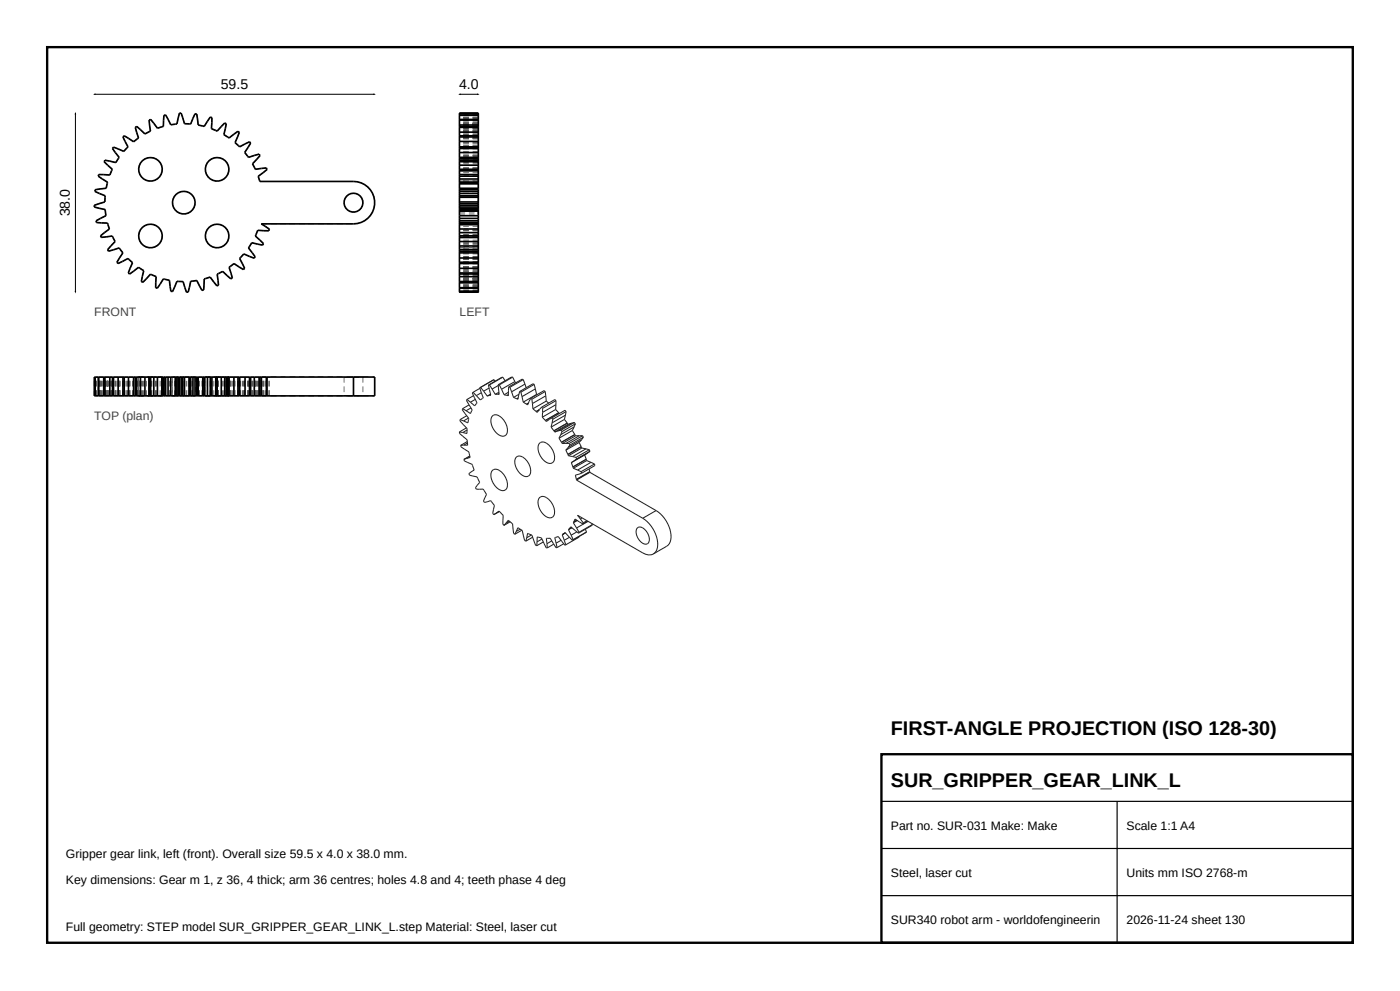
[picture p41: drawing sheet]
<svg xmlns="http://www.w3.org/2000/svg" width="297mm" height="210mm" viewBox="0 0 297 210" stroke-linecap="round" stroke-linejoin="round" font-family="sans-serif">
<defs><g id="words">
<g font-size="4.2">
<text x="189" y="156">FIRST-ANGLE PROJECTION (ISO 128-30)</text>
<text x="189" y="167">SUR_GRIPPER_GEAR_LINK_L</text>
</g>
<g font-size="3">
<text x="46.8" y="18.8">59.5</text>
<text x="97.4" y="18.8">4.0</text>
<text x="14.8" y="45.9" transform="rotate(-90 14.8 45.9)">38.0</text>
</g>
<g font-size="2.6" fill="#444">
<text x="20" y="67">FRONT</text>
<text x="97.5" y="67">LEFT</text>
<text x="20" y="89">TOP (plan)</text>
</g>
<g font-size="2.6">
<text x="189" y="176">Part no. SUR-031 Make: Make</text>
<text x="239" y="176">Scale 1:1 A4</text>
<text x="14" y="182">Gripper gear link, left (front). Overall size 59.5 x 4.0 x 38.0 mm.</text>
<text x="189" y="186">Steel, laser cut</text>
<text x="239" y="186">Units mm ISO 2768-m</text>
<text x="14" y="187.5">Key dimensions: Gear m 1, z 36, 4 thick; arm 36 centres; holes 4.8 and 4; teeth phase 4 deg</text>
<text x="14" y="197.5">Full geometry: STEP model SUR_GRIPPER_GEAR_LINK_L.step Material: Steel, laser cut</text>
<text x="189" y="196">SUR340 robot arm - worldofengineerin</text>
<text x="239" y="196">2026-11-24 sheet 130</text>
</g>
</g></defs>
<path d="M10 10h277v190h-277zM187 160h100v40h-100z" fill="none" stroke="#000" stroke-width=".5"/>
<path d="M187 170h100M187 180h100M237 170v30M187 190h100" fill="none" stroke="#000" stroke-width=".25"/>
<g fill="#555">
<path d="M55 38.4l.2 .1z"/>
<path d="M55 38.4l.2-.1z"/>
<path d="M55.5 47.4l.8 .5-.1 .2-.8-.5z"/>
<path d="M54.7 37.4h.2l.3 .9-.2 .1z"/>
<path d="M56.3 47.9l.9 .6-.1 .2-.9-.6z"/>
<path d="M54.8 37.3l1-.7 .1 .1-1 .7z"/>
<path d="M57.1 48.6h.1l-.1 .4-.2-.1z"/>
<path d="M55.8 36.6l.8-.7 .1 .1-.8 .7z"/>
<path d="M56 48.9h1v.1h-1z"/>
<path d="M56.4 35.7l.2-.1 .1 .3-.1 .1z"/>
<path d="M54.8 48.8l1.2 .1v.1h-1.2z"/>
<path d="M55.5 35.6l1-.1v.2l-1 .1z"/>
<path d="M54.6 48.8l.2 .1-.4 .9-.2-.1z"/>
<path d="M54.2 35.8l1.1-.1 .1 .1-1.2 .2z"/>
<path d="M54.2 49.7l.2 .1z"/>
<path d="M54 35.7l.1-.1 .2 .3-.2 .1z"/>
<path d="M54.2 49.8h.2l-.1 .3-.2-.1z"/>
<path d="M54 35.7l.1-.1z"/>
<path d="M54.2 50l.9 .8-.1 .1-.9-.8z"/>
<path d="M53.5 34.8l.2-.1 .4 .9-.1 .1z"/>
<path d="M55.2 50.9l.8 .7-.2 .1-.7-.7z"/>
<path d="M54.4 33.7l.1 .2-.8 .8-.1-.1z"/>
<path d="M55.8 51.6l.2 .1-.2 .3h-.2z"/>
<path d="M55.1 32.9l.1 .2-.7 .8-.1-.2z"/>
<path d="M54.7 51.7l1 .2v.2l-1-.2z"/>
<path d="M54.9 32.7h.1l.2 .3-.1 .1z"/>
<path d="M53.5 51.4l1.2 .3v.2l-1.2-.3z"/>
<path d="M53.9 32.9l1-.3 .1 .2-1 .3z"/>
<path d="M53.3 51.4l.2 .1-.5 .9-.2-.1z"/>
<path d="M52.7 33.3l1.1-.4 .1 .2-1.2 .4z"/>
<path d="M52.8 52.3l.2 .1z"/>
<path d="M52.5 33.2l.1-.1 .2 .2-.2 .1z"/>
<path d="M52.8 52.3l.2 .1-.2 .2-.2-.1z"/>
<path d="M52.5 33.2l.1-.1z"/>
<path d="M52.6 52.7l.2-.2 .7 1-.1 .1z"/>
<path d="M51.8 32.4l.2-.1 .6 .8-.1 .1z"/>
<path d="M53.4 53.7l.2-.1 .6 .8-.1 .1z"/>
<path d="M52.6 31.2l.1 .1-.7 1-.1-.1z"/>
<path d="M54.1 54.4l.1 .1-.2 .3-.2-.1z"/>
<path d="M53.1 30.3l.2 .1-.6 .9-.1-.1z"/>
<path d="M53 54.3l.9 .4v.2l-1-.4z"/>
<path d="M52.9 30.1l.1-.1 .2 .3-.1 .1z"/>
<path d="M51.9 53.8l1.1 .5-.1 .2-1.1-.5z"/>
<path d="M51.9 30.5l1-.5 .1 .2-1 .4z"/>
<path d="M51.7 53.8l.1 .1-.7 .8-.1-.2z"/>
<path d="M50.8 31.1l1.1-.6v.2l-1 .5z"/>
<path d="M51 54.5l.1 .2z"/>
<path d="M50.7 30.9l.2 .2-.1 .1-.2-.2z"/>
<path d="M51 54.6l.1 .1-.2 .2-.1-.1z"/>
<path d="M50.5 31l.2-.1z"/>
<path d="M50.8 54.9l.1-.1 .6 1.1h-.2z"/>
<path d="M49.9 30.2l.8 .7-.2 .1-.7-.7z"/>
<path d="M51.4 56l.1-.1 .5 1-.2 .1z"/>
<path d="M50.3 29l.2 .1-.5 1.1-.2-.1z"/>
<path d="M51.6 57.1l.2-.2 .2 .1-.3 .2z"/>
<path d="M50.7 28l.2 .1-.4 1-.2-.1z"/>
<path d="M50.8 56.6l.9 .5-.1 .2-.9-.6z"/>
<path d="M50.5 27.8l.3 .2-.1 .2-.3-.3z"/>
<path d="M49.8 55.9l1 .7-.1 .1-1-.7z"/>
<path d="M49.6 28.4l.8-.6 .1 .1-.8 .6z"/>
<path d="M48.8 56.5l.8-.7 .1 .2-.8 .6z"/>
<path d="M48.5 29.2l1-.7 .1 .1-.9 .7z"/>
<path d="M48.8 56.5l.1 .1z"/>
<path d="M48.4 29l.3 .2-.2 .1-.2-.1z"/>
<path d="M48.5 56.6l.3-.1 .1 .1-.2 .2z"/>
<path d="M48.4 29l-.1 .2z"/>
<path d="M48.5 56.7h.2l.4 1.1-.2 .1z"/>
<path d="M47.5 28.5l.9 .5-.1 .2-.9-.6z"/>
<path d="M48.9 58l.2-.1 .3 1-.2 .1z"/>
<path d="M47.7 27.3h.2l-.3 1.2-.2-.1z"/>
<path d="M48.9 59.1l.3-.2 .1 .1-.3 .2z"/>
<path d="M47.9 26.2l.2 .1-.2 1h-.2z"/>
<path d="M48.2 58.4l.8 .7-.1 .1-.8-.7z"/>
<path d="M47.7 26l.3 .2v.1l-.4-.1z"/>
<path d="M47.4 57.6l.8 .8-.1 .1-.8-.8z"/>
<path d="M47.6 26l.1 .2-.7 .7-.1-.1z"/>
<path d="M46.3 58l.9-.5 .1 .1-.9 .5z"/>
<path d="M46.8 26.9l.1 .1-.8 .9-.1-.1z"/>
<path d="M46.3 58l.1 .1z"/>
<path d="M45.8 27.6l.3 .1-.1 .2-.2-.1z"/>
<path d="M46 58.1l.3-.1 .1 .1-.3 .2z"/>
<path d="M45.8 27.6v.2z"/>
<path d="M46 58.2h.2l.1 1.1-.1 .1z"/>
<path d="M44.9 27.2l.9 .4-.1 .2-.9-.4z"/>
<path d="M46.2 59.5h.1l.1 1h-.1z"/>
<path d="M44.9 26h.1v1.2h-.2z"/>
<path d="M46 60.6l.3-.2 .1 .2-.3 .1z"/>
<path d="M44.9 25h.1v1h-.1z"/>
<path d="M45.3 59.9l.1-.1 .7 .8-.2 .1z"/>
<path d="M44.6 24.8l.4 .1-.1 .1-.3-.1z"/>
<path d="M44.6 58.9l.1-.1 .7 1-.1 .1z"/>
<path d="M44.5 24.8l.2 .1-.6 .9-.2-.1z"/>
<path d="M43.6 59l1-.3v.2l-.9 .3z"/>
<path d="M43.9 25.7l.1 .1-.6 1.1-.1-.1z"/>
<path d="M43.6 59l.1 .2z"/>
<path d="M43.1 26.7h.3l-.1 .2-.3-.1z"/>
<path d="M43.3 59.1l.3-.1v.2l-.2 .1z"/>
<path d="M43 26.6v.2z"/>
<path d="M43.2 59.2h.2v1.2h-.2z"/>
<path d="M42.1 26.4l.9 .2v.2l-1-.2z"/>
<path d="M43.2 60.5h.2l-.1 1h-.2z"/>
<path d="M41.8 25.2h.2l.1 1.2h-.2z"/>
<path d="M42.8 61.5l.4-.1v.2l-.3 .1z"/>
<path d="M41.6 24.2h.2l.2 1h-.2z"/>
<path d="M42.3 60.7l.1-.1 .5 1h-.1z"/>
<path d="M41.4 24.1h.3v.2l-.3-.1z"/>
<path d="M41.7 59.6h.2l.5 1-.1 .1z"/>
<path d="M41.3 24.1l.2 .1-.5 .9h-.1z"/>
<path d="M40.8 59.6l.9-.2 .1 .2-1 .1z"/>
<path d="M40.8 25.2h.2l-.5 1.1h-.1z"/>
<path d="M40.7 59.6l.1 .1z"/>
<path d="M40.2 26.2h.3l-.1 .2h-.2z"/>
<path d="M40.4 59.6h.3l.1 .1-.3 .1z"/>
<path d="M40.1 26.2l.1 .2z"/>
<path d="M40.4 59.7h.1l-.2 1.2-.2-.1z"/>
<path d="M39.1 26.2h1v.2l-1-.1z"/>
<path d="M40.1 60.9l.2 .1-.3 1-.2-.1z"/>
<path d="M38.7 25h.2l.3 1.1-.2 .1z"/>
<path d="M39.6 61.9h.3v.2h-.3z"/>
<path d="M38.3 24h.2l.4 1h-.2z"/>
<path d="M39.1 61h.2l.3 1h-.1z"/>
<path d="M38.1 23.9h.3v.2h-.3z"/>
<path d="M38.8 59.9l.2-.1 .3 1.2h-.2z"/>
<path d="M38 24h.2l-.3 1.1-.2-.1z"/>
<path d="M37.9 59.6l.9 .1v.1h-1z"/>
<path d="M37.7 25.1h.2l-.3 1.2h-.2z"/>
<path d="M37.8 59.6v.2z"/>
<path d="M37.2 26.2h.3v.2h-.2z"/>
<path d="M37.5 59.6h.3v.2h-.3z"/>
<path d="M37.2 26.2l.1 .2z"/>
<path d="M37.4 59.6l.2 .1-.4 1.1h-.2z"/>
<path d="M36.2 26.4l1-.2v.2l-1 .2z"/>
<path d="M37 60.8l.1 .1-.4 1-.2-.1z"/>
<path d="M35.6 25.3h.1l.6 1-.2 .1z"/>
<path d="M36.3 61.7l.3 .1v.1h-.4z"/>
<path d="M35.1 24.4l.1-.1 .5 1h-.1z"/>
<path d="M36 60.8l.2-.1 .1 1.1h-.1z"/>
<path d="M34.8 24.4l.3-.1 .1 .2-.4 .1z"/>
<path d="M35.9 59.6h.1l.2 1.1-.2 .1z"/>
<path d="M34.7 24.5h.2l-.1 1h-.2z"/>
<path d="M35 59.2l1 .2-.1 .1-.9-.2z"/>
<path d="M34.6 25.6h.2l-.1 1.2h-.1z"/>
<path d="M35 59.2l-.1 .1z"/>
<path d="M34.4 26.8l.2-.1 .1 .2-.3 .1z"/>
<path d="M34.7 59.1l.3 .1-.1 .1h-.3z"/>
<path d="M34.3 26.8l.1 .2z"/>
<path d="M34.6 59.1l.1 .1-.6 1-.2-.1z"/>
<path d="M33.4 27.1l.9-.3 .1 .2-1 .3z"/>
<path d="M33.9 60.2l.1 .1-.6 .9-.1-.1z"/>
<path d="M32.6 26.2l.1-.1 .7 1-.1 .1z"/>
<path d="M33.1 60.9l.3 .2-.1 .1-.3-.1z"/>
<path d="M31.9 25.4l.1-.1 .7 .8-.1 .1z"/>
<path d="M33 60h.1v1h-.2z"/>
<path d="M31.6 25.4l.3-.1 .1 .1-.3 .2z"/>
<path d="M33 58.8h.2l-.1 1.2h-.1z"/>
<path d="M31.5 25.5h.2l.1 1h-.2z"/>
<path d="M32.2 58.2l1 .4-.1 .2-.9-.4z"/>
<path d="M31.7 26.6h.1l.2 1.2h-.2z"/>
<path d="M32.2 58.2v.2z"/>
<path d="M31.6 27.9l.3-.2 .1 .2-.3 .1z"/>
<path d="M32 58.1l.2 .1-.1 .2-.2-.1z"/>
<path d="M31.6 27.9l.1 .1z"/>
<path d="M31.8 58.1l.2 .1-.8 .9-.2-.1z"/>
<path d="M30.7 28.3l.9-.4 .1 .1-.9 .5z"/>
<path d="M31 59.1l.1 .1-.7 .8-.2-.2z"/>
<path d="M29.9 27.4l.8 .9-.1 .1-.9-.8z"/>
<path d="M30 59.6l.4 .2-.1 .2-.4-.2z"/>
<path d="M29.1 26.8l.8 .6-.2 .2-.7-.7z"/>
<path d="M30.1 58.7h.2l-.2 1h-.2z"/>
<path d="M28.7 26.9l.3-.2 .1 .2-.4 .2z"/>
<path d="M30.4 57.5h.2l-.3 1.2h-.2z"/>
<path d="M28.6 27h.2l.3 1-.2 .1z"/>
<path d="M29.7 56.8l.8 .5-.1 .2-.8-.5z"/>
<path d="M28.9 28.2l.2-.1 .4 1.1-.2 .1z"/>
<path d="M29.7 56.8l-.1 .2z"/>
<path d="M29.1 29.4l.2-.2 .1 .1-.2 .2z"/>
<path d="M29.4 56.6l.3 .2-.1 .2-.3-.2z"/>
<path d="M29.1 29.4l.1 .1z"/>
<path d="M28.4 57.4l.9-.8 .1 .2-.9 .7z"/>
<path d="M28.3 30l.8-.6 .1 .1-.8 .6z"/>
<path d="M27.5 58.1l.8-.7 .1 .2-.8 .6z"/>
<path d="M27.3 29.3l1 .6-.1 .2-1-.7z"/>
<path d="M27.3 57.8l.3 .3-.1 .1-.3-.2z"/>
<path d="M26.4 28.7l.9 .6-.1 .1-.9-.5z"/>
<path d="M27.5 56.9l.2 .1-.4 .9h-.2z"/>
<path d="M26 29l.3-.3 .1 .2-.3 .2z"/>
<path d="M28 55.8l.2 .1-.5 1.1-.2-.1z"/>
<path d="M26 29.1l.2-.1 .4 1h-.1z"/>
<path d="M27.4 55l.8 .7-.1 .1-.8-.7z"/>
<path d="M26.5 30.1l.2-.1 .5 1.1-.1 .1z"/>
<path d="M27.4 55l-.1 .1z"/>
<path d="M27.1 31.1l.1 .1-.2 .2-.1-.1z"/>
<path d="M27.2 54.8l.2 .2-.1 .1-.2-.2z"/>
<path d="M26.9 31.3l.1 .1z"/>
<path d="M26 55.3l1.1-.5 .1 .1-1.1 .6z"/>
<path d="M26.9 31.3l.1 .1-.7 .8-.1-.1z"/>
<path d="M25 55.8l1-.4v.1l-.9 .5z"/>
<path d="M25.1 31.5l1.1 .5-.1 .2-1.1-.5z"/>
<path d="M24.7 55.7l.2-.1 .2 .2-.1 .2z"/>
<path d="M24.1 31.1l1 .4-.1 .2-.9-.4z"/>
<path d="M25.3 54.7l.1 .1-.5 .9-.2-.1z"/>
<path d="M24 31.2l.2 .1-.3 .3-.1-.2z"/>
<path d="M25.9 53.7l.2 .1-.7 1-.1-.1z"/>
<path d="M23.8 31.6l.1-.1 .6 .8-.1 .1z"/>
<path d="M25.4 52.9l.1-.1 .6 .8-.1 .1z"/>
<path d="M24.5 32.5l.1-.1 .7 .9-.1 .1z"/>
<path d="M25.4 52.9l.1-.1z"/>
<path d="M25.2 33.3l.1 .1-.1 .3-.2-.1z"/>
<path d="M25.2 52.7l.1-.2 .2 .3-.1 .1z"/>
<path d="M25 33.6l.2 .1z"/>
<path d="M24.1 52.9l1.1-.4 .1 .2-1.1 .4z"/>
<path d="M25 33.6l.2 .1-.6 .8-.1-.1z"/>
<path d="M23 53.2l1-.3 .1 .2-1.1 .3z"/>
<path d="M23.3 34.1l1.2 .3-.1 .2-1.1-.3z"/>
<path d="M22.8 53l.1-.1 .2 .3-.2 .1z"/>
<path d="M22.3 33.9l1 .2v.2l-1.1-.2z"/>
<path d="M23.4 52.1l.2 .1-.7 .8-.1-.1z"/>
<path d="M22.2 33.9l.1 .1-.1 .3h-.2z"/>
<path d="M24.3 51.3l.1 .1-.8 .8-.1-.1z"/>
<path d="M22.2 34.2l.7 .8-.1 .1-.8-.7z"/>
<path d="M23.9 50.4l.1-.1 .5 .9-.2 .1z"/>
<path d="M23 35l.9 .8-.1 .2-.9-.8z"/>
<path d="M23.9 50.4l.1-.1z"/>
<path d="M23.7 35.9h.2l-.1 .3-.2-.1z"/>
<path d="M23.7 50.1l.2-.1 .1 .3-.1 .1z"/>
<path d="M23.6 36.1l.2 .1z"/>
<path d="M22.6 50.2l1.2-.2v.2l-1.2 .1z"/>
<path d="M23.6 36.2h.2l-.4 1-.2-.1z"/>
<path d="M21.5 50.3l1-.1v.1l-1 .1z"/>
<path d="M22 37h1.2v.2l-1.2-.1z"/>
<path d="M21.3 50.1l.1-.1 .2 .3-.2 .1z"/>
<path d="M21 36.9l1 .1v.1h-1z"/>
<path d="M21.3 49.9l.8-.6 .1 .1-.8 .7z"/>
<path d="M20.9 37l.1 .1-.1 .3-.1-.1z"/>
<path d="M22.1 49.3l1-.7 .1 .1-1 .7z"/>
<path d="M20.9 37.3l.9 .6-.1 .1-.9-.6z"/>
<path d="M22.8 47.7l.2-.1 .3 1h-.2z"/>
<path d="M21.8 37.9l1.1 .7-.1 .1-1.1-.6z"/>
<path d="M22.8 47.6h.2z"/>
<path d="M22.7 38.6l.2 .1-.1 .3-.1-.1z"/>
<path d="M22.7 47.4l.2-.1 .1 .3h-.2z"/>
<path d="M22.7 38.9l.1 .1z"/>
<path d="M21.6 47.2h1.2v.2h-1.2z"/>
<path d="M22.6 38.9l.2 .1-.2 1-.2-.1z"/>
<path d="M20.5 47.1l1 .1v.2l-1-.1z"/>
<path d="M21.2 40l1.2-.1v.1l-1.2 .2z"/>
<path d="M20.3 46.9l.2-.1 .1 .4h-.2z"/>
<path d="M20.2 40.2l1-.2v.2l-1 .1z"/>
<path d="M20.3 46.8l1-.5 .1 .1-1 .5z"/>
<path d="M20.1 40.2l.2 .1-.1 .3h-.1z"/>
<path d="M21.3 46.3l1-.6 .1 .2-1.1 .5z"/>
<path d="M20.2 40.5l.9 .5v.1l-1-.4z"/>
<path d="M22.2 44.8h.2l.2 .9-.2 .1z"/>
<path d="M21.2 41l1.1 .4v.2l-1.1-.4z"/>
<path d="M22.2 44.8h.2z"/>
<path d="M22.2 41.5h.2v.3h-.2z"/>
<path d="M22.2 44.5l.2-.1v.3h-.2z"/>
<path d="M22.2 41.8l.2 .1z"/>
<path d="M21.2 44.1l1.1 .3v.1l-1.2-.2z"/>
<path d="M22.2 41.8l.2 .1-.1 .9h-.1z"/>
<path d="M20 43.8l1.1 .3-.1 .2-1-.3z"/>
<path d="M21 43.1l1.1-.3 .1 .2-1.2 .3z"/>
<path d="M19.9 43.6h.2v.3h-.2z"/>
<path d="M20 43.5l1-.4v.2l-1 .3z"/>
<path d="M73.8 38.4h1.2v.2h-1.2zM71.8 38.4h1.2v.2h-1.2zM69.8 38.4h1.2v.2h-1.2zM67.8 38.4h1.2v.2h-1.2zM65.8 38.4h1.2v.2h-1.2zM63.8 38.4h1.2v.2h-1.2zM61.8 38.4h1.2v.2h-1.2zM59.8 38.4h1.2v.2h-1.2zM57.8 38.4h1.2v.2h-1.2zM55.8 38.4h1.2v.2h-1.2z"/>
<path d="M75 47.4h.8l.4-.2v.2l-1.2 .2zM76.9 47l.5-.2 .5-.5 .1 .2-1 .6zM79 44.8h.2l-.1 .2-.6 .9-.1-.1 .6-.8zM79.4 42.8h.2l-.2 1.3-.1-.1 .2-.6zM78.9 41l.2-.1 .4 1.1-.2 .1v-.3zM77.8 39.3l.8 .9-.1 .1-.5-.6-.4-.2zM75.9 38.5l1.2 .4-.1 .2-.4-.3-.7-.1zM75 38.4l.1 .2z"/>
<path d="M55.4 47.4h1.2v.2h-1.2zM57.4 47.4h1.2v.2h-1.2zM59.4 47.4h1.2v.2h-1.2zM61.4 47.4h1.2v.2h-1.2zM63.4 47.4h1.2v.2h-1.2zM65.4 47.4h1.2v.2h-1.2zM67.4 47.4h1.2v.2h-1.2zM69.4 47.4h1.2v.2h-1.2zM71.4 47.4h1.2v.2h-1.2zM73.4 47.4h1.2v.2h-1.2z"/>
<path d="M31.9 47.5l1.2 .3-.1 .1-.5-.3-.6 .1zM33.6 48.4l.2-.1 .3 .4 .3 .6-.2 .1-.2-.7zM34.3 50.1l.2 .1v.3l-.3 .8-.2-.1 .4-.7zM32.5 52.4h.3l.6-.3 .1-.3 .1 .2-.7 .5h-.3zM30.7 52.1l.3 .3 .8 .1v.1l-.8-.1-.4-.2zM29.4 50.6h.2l.1 .5 .4 .5-.1 .1zM29.8 48.6l.1 .1-.4 .6v.5h-.1zM30.3 48l1.1-.5 .1 .2-.8 .2-.3 .3z"/>
<path d="M46.1 47.5l1.2 .3-.1 .1-.5-.3-.6 .1zM47.8 48.4l.1-.1 .4 .4 .2 .6-.1 .1-.2-.7zM48.5 50.1l.1 .1v.3l-.3 .8-.2-.1 .4-.7zM46.7 52.4h.3l.5-.3 .2-.3 .1 .2-.8 .5h-.3zM44.8 52.1l.3 .3 .8 .1v.1l-.8-.1-.4-.2zM43.5 50.6h.2l.1 .5 .4 .5-.1 .1zM43.9 48.6l.1 .1-.3 .6v.5h-.2zM44.5 48l1.1-.5v.2l-.7 .2-.3 .3z"/>
<path d="M39 40.5l1.2 .3-.1 .2-.5-.3h-.6zM40.7 41.4l.1-.1 .3 .4 .3 .7-.2 .1-.2-.8zM41.3 43.2h.2l-.1 .3-.4 .9-.1-.1 .3-.3zM39.3 45.3l.6-.1 .5-.3 .1 .1-1.2 .5zM37.5 44.7l.6 .5h.4v.2l-1-.4-.1-.1zM36.5 43.1h.2l-.1 .3 .2 .6 .2 .2-.1 .1zM37.3 41.2l.1 .1-.4 .4-.2 .6h-.2zM38 40.7l1-.2v.2h-.6l-.4 .2z"/>
<path d="M31.9 33.3l1.2 .3-.1 .2-.5-.3h-.6zM33.6 34.2l.2-.1 .3 .4 .3 .7h-.2l-.2-.6zM34.3 36h.2v.4l-.3 .8-.2-.1 .4-.7zM32.5 38.2h.3l.6-.3 .1-.2 .1 .1-.7 .5-.3 .1zM30.7 38l.3 .2 .8 .1v.2l-.8-.2-.4-.2zM29.4 36.5l.2-.1 .1 .6 .4 .5-.1 .1zM29.8 34.5l.1 .1-.4 .5v.6h-.1zM30.3 33.9l1.1-.5 .1 .2-.8 .1-.3 .3z"/>
<path d="M46.1 33.3l1.2 .3-.1 .2-.5-.3h-.6zM47.8 34.2l.1-.1 .4 .4 .2 .7h-.1l-.2-.6zM48.5 36h.1v.4l-.3 .8-.2-.1 .4-.7zM46.7 38.2h.3l.5-.3 .2-.2 .1 .1-.8 .5-.3 .1zM44.8 38l.3 .2 .8 .1v.2l-.8-.2-.4-.2zM43.5 36.5l.2-.1 .1 .6 .4 .5-.1 .1zM43.9 34.5l.1 .1-.3 .5v.6h-.2zM44.5 33.9l1.1-.5v.2l-.7 .1-.3 .3z"/>
<path d="M75 40.9l1.2 .4-.1 .1-.6-.3h-.5zM76.6 42l.1-.1 .1 .1 .3 1.1h-.2l.1-.5zM76.7 43.8l.2 .1-.2 .3-.7 .6v-.2l.3-.1 .3-.4zM74.1 44.7l.6 .3 .6-.1v.2l-1.1-.2-.2-.1zM72.9 43.2h.2v.5l.4 .5-.1 .1zM73.5 41.6l.2-.2 .1 .1-.3 .1-.3 .5v.3h-.2zM74.5 41l.5-.1v.2l-.5 .1z"/>
</g>
<g fill="none" stroke="#000" stroke-width=".35">
<path d="M25.1 33.6l-.5 .9-2.3-.5-.2 .3 1.7 1.6-.5 1.2-2.3-.1-.2 .4 2 1.3-.3 1.2-2.3 .3-.1 .4 2.2 .9v.3M25.1 33.6h.1M34.3 26.9l-.9 .3-1.4-1.9-.4 .2 .3 2.3-1.2 .6-1.7-1.6-.3 .2 .7 2.3-1.1 .8-1.9-1.3-.3 .3 1 2-.8 1-2.2-.9-.2 .3 1.4 1.9-.2 .2M34.4 26.9l.3-.1 .1-2.3 .3-.1 1.1 2.1 1.3-.2 .6-2.3h.3l.7 2.2 1.4 .1 .9-2.2 .3 .1 .3 2.3 1.3 .3 1.3-2 .4 .2-.1 2.3 1.2 .5 1.6-1.7 .3 .2-.5 2.3 1.1 .7 1.9-1.4 .3 .2-.9 2.2 .9 .8 2.1-1 .3 .3-1.3 1.9 .8 1.1 2.3-.7 .2 .3-1.6 1.7 .4 .9M34.4 26.9h-.1M54 35.6h.1M54 35.6l.2 .3 2.3-.3 .1 .4-1.8 1.4 .3 1.1h19.9a4.5 4.5 0 0 1 4.5 4.5 4.5 4.5 0 0 1-4.5 4.5h-19.6l1.7 1.1-.1 .4-2.3-.1-.4 .9M22.3 41.9l-.1 .9-2.2 .8v.3l2.3 .6v.2M22.3 41.8v.1M22.3 44.7v.1M22.3 44.8l.2 1-2.1 1 .1 .4 2.3 .1 .1 .3M22.9 47.6h.1"/>
<path d="M22.9 47.6l.3 1-1.9 1.4 .2 .4 2.3-.3 .6 1.1-1.6 1.8 .2 .3 2.3-.7 .8 1-1.3 2 .3 .3 2-1.1 .3 .2M27.4 55v.1M27.4 55.1l.7 .6-.9 2.2 .3 .2 1.9-1.4 1.1 .7-.5 2.3 .3 .2 1.6-1.7 1.2 .5-.1 2.3 .4 .1 1.3-1.9h.2M34.9 59.2l.1 .1M46.3 58l-.2 .2 .3 2.3-.4 .1-1.4-1.8-1.3 .4-.1 2.3-.4 .1-1-2.1-1.3 .2-.6 2.3h-.3l-.8-2.3h-1.3l-.9 2.1h-.3l-.4-2.3-.9-.2M46.4 58h-.1M48.8 56.5l-.2 .2 .7 2.3-.3 .2-1.8-1.6-.8 .4M48.9 56.5h-.1M52.9 52.4l-.2 .2 1.4 1.9-.2 .3-2.2-.9-.9 .9 1.1 2.1-.3 .3-2-1.3-.7 .6M52.9 52.3v.1M54.3 49.8l-.1 .3 1.7 1.6-.2 .3-2.3-.5-.5 .8M54.3 49.8h.1"/>
<circle cx="31.9" cy="35.9" r="2.5"/>
<circle cx="46.1" cy="35.9" r="2.5"/>
<circle cx="31.9" cy="50.1" r="2.5"/>
<circle cx="39" cy="43" r="2.4"/>
<circle cx="46.1" cy="50.1" r="2.5"/>
<circle cx="75" cy="43" r="2"/>
</g>
<g fill="#555">
<path d="M55.4 83.9h1.2v.2h-1.2z"/>
<path d="M55.1 83.9v.2z"/>
<path d="M55.4 83.9h.9v.2h-.9z"/>
<path d="M54.8 83.9h.3v.2h-.3z"/>
<path d="M56.3 83.9h.8v.2h-.8z"/>
<path d="M54.8 83.9h1v.2h-1z"/>
<path d="M57 83.9l.1 .2z"/>
<path d="M55.8 83.9h.8v.2h-.8z"/>
<path d="M56 83.9h1v.2h-1z"/>
<path d="M54.8 83.9h1.2v.2h-1.2z"/>
<path d="M54.3 83.9h.4v.2h-.4z"/>
<path d="M54.2 83.9h1v.2h-1z"/>
<path d="M54.3 83.9v.2z"/>
<path d="M54 83.9l.2 .2z"/>
<path d="M54.2 83.9l.1 .2z"/>
<path d="M54 83.9v.2z"/>
<path d="M54.2 83.9h.9v.2h-.9z"/>
<path d="M53.6 83.9h.4v.2h-.4z"/>
<path d="M55.1 83.9h.8v.2h-.8z"/>
<path d="M53.6 83.9h.9v.2h-.9z"/>
<path d="M55.7 83.9h.2v.2h-.2z"/>
<path d="M54.5 83.9h.7v.2h-.7z"/>
<path d="M54.7 83.9h1v.2h-1z"/>
<path d="M53.5 83.9h1.2v.2h-1.2z"/>
<path d="M52.9 83.9h.5v.2h-.5z"/>
<path d="M52.7 83.9h.5v.2h-.5z"/>
<path d="M52.9 83.9v.2z"/>
<path d="M52.5 83.9h.2v.2h-.2z"/>
<path d="M52.7 83.9h.2v.2h-.2z"/>
<path d="M52.5 83.9v.2z"/>
<path d="M52.7 83.9h.8v.2h-.8z"/>
<path d="M51.9 83.9h.6v.2h-.6z"/>
<path d="M53.5 83.9h.6v.2h-.6z"/>
<path d="M51.9 83.9h.7v.2h-.7z"/>
<path d="M53.9 83.9h.2v.2h-.2z"/>
<path d="M52.6 83.9h.6v.2h-.6z"/>
<path d="M52.9 83.9h1v.2h-1z"/>
<path d="M51.7 83.9h1.2v.2h-1.2z"/>
<path d="M51.1 83.9h.6v.2h-.6z"/>
<path d="M51 83.9l.1 .2z"/>
<path d="M50.6 83.9h.2v.2h-.2z"/>
<path d="M50.8 83.9h.2v.2h-.2z"/>
<path d="M50.6 83.9v.2z"/>
<path d="M50.8 83.9h.7v.2h-.7z"/>
<path d="M49.9 83.9h.7v.2h-.7z"/>
<path d="M51.5 83.9h.4v.2h-.4z"/>
<path d="M49.9 83.9h.5v.2h-.5z"/>
<path d="M51.6 83.9h.3v.2h-.3z"/>
<path d="M50.4 83.9h.4v.2h-.4z"/>
<path d="M50.7 83.9h.9v.2h-.9z"/>
<path d="M49.6 83.9h1.1v.2h-1.1z"/>
<path d="M48.9 83.9h.7v.2h-.7z"/>
<path d="M48.8 83.9l.1 .2z"/>
<path d="M48.6 83.9h.2v.2h-.2z"/>
<path d="M48.6 83.9h.4v.2h-.4z"/>
<path d="M47.5 83.9h.5v.2h-.5z"/>
<path d="M49 83.9h.3v.2h-.3z"/>
<path d="M47.5 83.9h.3v.2h-.3z"/>
<path d="M47.8 83.9h.2v.2h-.2z"/>
<path d="M48.2 83.9h.8v.2h-.8z"/>
<path d="M47.2 83.9h1v.2h-1z"/>
<path d="M46.4 83.9h.8v.2h-.8z"/>
<path d="M46.3 83.9l.1 .2z"/>
<path d="M46.1 83.9h.2v.2h-.2z"/>
<path d="M44.9 83.9l.1 .2z"/>
<path d="M44.9 83.9v.2z"/>
<path d="M46 83.9h.4v.2h-.4z"/>
<path d="M45.4 83.9h.6v.2h-.6z"/>
<path d="M44.6 83.9h.8v.2h-.8z"/>
<path d="M43.6 83.9h1v.2h-1z"/>
<path d="M43.6 83.9v.2z"/>
<path d="M43.3 83.9h.3v.2h-.3z"/>
<path d="M43.3 83.9v.2z"/>
<path d="M43.2 83.9l.1 .2z"/>
<path d="M42.8 83.9h.4v.2h-.4z"/>
<path d="M42.3 83.9h.5v.2h-.5z"/>
<path d="M41.8 83.9h.5v.2h-.5z"/>
<path d="M40.8 83.9h1v.2h-1z"/>
<path d="M40.7 83.9l.1 .2z"/>
<path d="M40.5 83.9h.2v.2h-.2z"/>
<path d="M40.2 83.9h.3v.2h-.3z"/>
<path d="M39.9 83.9h.3v.2h-.3z"/>
<path d="M39.6 83.9h.3v.2h-.3z"/>
<path d="M39.2 83.9h.4v.2h-.4z"/>
<path d="M38.8 83.9h.4v.2h-.4z"/>
<path d="M37.9 83.9h.9v.2h-.9z"/>
<path d="M37.8 83.9l.1 .2z"/>
<path d="M37.5 83.9h.3v.2h-.3z"/>
<path d="M37 83.9h.5v.2h-.5z"/>
<path d="M36.6 83.9h.4v.2h-.4z"/>
<path d="M36.3 83.9h.3v.2h-.3z"/>
<path d="M36.1 83.9h.2v.2h-.2z"/>
<path d="M35.9 83.9h.2v.2h-.2z"/>
<path d="M35 83.9h.9v.2h-.9z"/>
<path d="M34.9 83.9l.1 .2z"/>
<path d="M34.7 83.9h.2v.2h-.2z"/>
<path d="M34 83.9h.7v.2h-.7z"/>
<path d="M33.4 83.9h.6v.2h-.6z"/>
<path d="M33 83.9h.4v.2h-.4z"/>
<path d="M33 83.9v.2z"/>
<path d="M33 83.9l.1 .2z"/>
<path d="M31.6 83.9l.1 .2z"/>
<path d="M32.2 83.9h.9v.2h-.9z"/>
<path d="M31.7 83.9h.2v.2h-.2z"/>
<path d="M32.2 83.9v.2z"/>
<path d="M31.9 83.9h.3v.2h-.3z"/>
<path d="M31 83.9h.9v.2h-.9z"/>
<path d="M30.3 83.9h.7v.2h-.7z"/>
<path d="M30 83.9h.3v.2h-.3z"/>
<path d="M30 83.9h.2v.2h-.2z"/>
<path d="M30.2 83.9h.3v.2h-.3z"/>
<path d="M28.7 83.9h.3v.2h-.3z"/>
<path d="M29.7 83.9h.8v.2h-.8z"/>
<path d="M29 83.9h.4v.2h-.4z"/>
<path d="M29.6 83.9l.1 .2z"/>
<path d="M29.1 83.9h.3v.2h-.3z"/>
<path d="M29.4 83.9h.2v.2h-.2z"/>
<path d="M29.1 83.9v.2z"/>
<path d="M28.4 83.9h1v.2h-1z"/>
<path d="M28.7 83.9h.4v.2h-.4z"/>
<path d="M27.5 83.9h.9v.2h-.9z"/>
<path d="M27.2 83.9h.3v.2h-.3z"/>
<path d="M27.2 83.9h.4v.2h-.4z"/>
<path d="M27.6 83.9h.5v.2h-.5z"/>
<path d="M26.1 83.9h.4v.2h-.4z"/>
<path d="M27.4 83.9h.7v.2h-.7z"/>
<path d="M26.5 83.9h.6v.2h-.6z"/>
<path d="M27.4 83.9v.2z"/>
<path d="M26.9 83.9h.2v.2h-.2z"/>
<path d="M27.1 83.9h.3v.2h-.3z"/>
<path d="M26.9 83.9v.2z"/>
<path d="M26 83.9h1.1v.2h-1.1z"/>
<path d="M26.3 83.9h.6v.2h-.6z"/>
<path d="M25.1 83.9h.9v.2h-.9z"/>
<path d="M26.1 83.9h.2v.2h-.2z"/>
<path d="M24.8 83.9h.3v.2h-.3z"/>
<path d="M24.8 83.9h.5v.2h-.5z"/>
<path d="M25.3 83.9h.8v.2h-.8z"/>
<path d="M23.9 83.9h.6v.2h-.6z"/>
<path d="M25.5 83.9h.6v.2h-.6z"/>
<path d="M24.5 83.9h.8v.2h-.8z"/>
<path d="M25.4 83.9l.1 .2z"/>
<path d="M25.1 83.9h.2v.2h-.2z"/>
<path d="M25.3 83.9h.1v.2h-.1z"/>
<path d="M25.1 83.9v.2z"/>
<path d="M24.1 83.9h1.2v.2h-1.2z"/>
<path d="M24.6 83.9h.5v.2h-.5z"/>
<path d="M23 83.9h1v.2h-1z"/>
<path d="M23.9 83.9h.7v.2h-.7z"/>
<path d="M22.8 83.9h.2v.2h-.2z"/>
<path d="M22.8 83.9h.7v.2h-.7z"/>
<path d="M23.5 83.9h.9v.2h-.9z"/>
<path d="M22.1 83.9h.7v.2h-.7z"/>
<path d="M24 83.9h.4v.2h-.4z"/>
<path d="M22.8 83.9h1v.2h-1z"/>
<path d="M23.9 83.9l.1 .2z"/>
<path d="M23.7 83.9l.1 .2z"/>
<path d="M23.8 83.9l.1 .2z"/>
<path d="M23.7 83.9v.2z"/>
<path d="M22.6 83.9h1.2v.2h-1.2z"/>
<path d="M23.3 83.9h.4v.2h-.4z"/>
<path d="M21.5 83.9h1v.2h-1z"/>
<path d="M22.1 83.9h1.2v.2h-1.2z"/>
<path d="M21.3 83.9h.2v.2h-.2z"/>
<path d="M21.3 83.9h.9v.2h-.9z"/>
<path d="M22.2 83.9h1v.2h-1z"/>
<path d="M20.8 83.9h.9v.2h-.9z"/>
<path d="M22.9 83.9h.3v.2h-.3z"/>
<path d="M21.7 83.9h1.1v.2h-1.1z"/>
<path d="M22.9 83.9v.2z"/>
<path d="M22.7 83.9l.1 .2z"/>
<path d="M22.8 83.9l.1 .2z"/>
<path d="M22.7 83.9v.2z"/>
<path d="M21.6 83.9h1.2v.2h-1.2z"/>
<path d="M22.5 83.9h.2v.2h-.2z"/>
<path d="M20.5 83.9h1v.2h-1z"/>
<path d="M21.2 83.9h1.2v.2h-1.2z"/>
<path d="M20.4 83.9l.1 .2z"/>
<path d="M20.8 83.9h.4v.2h-.4z"/>
<path d="M20.4 83.9h.9v.2h-.9z"/>
<path d="M21.3 83.9h1.2v.2h-1.2z"/>
<path d="M20.1 83.9h1v.2h-1z"/>
<path d="M22.3 83.9h.2v.2h-.2z"/>
<path d="M21.1 83.9h1.2v.2h-1.2z"/>
<path d="M22.3 83.9v.2z"/>
<path d="M22.2 83.9l.1 .2z"/>
<path d="M20 83.9h1v.2h-1z"/>
<path d="M21 83.9h1.2v.2h-1.2z"/>
<path d="M20 83.9v.2z"/>
<path d="M20.1 83.9h.9v.2h-.9z"/>
<path d="M75 83.9h1.2v.2h-1.2z"/>
<path d="M73 83.9h1.2v.2h-1.2z"/>
<path d="M55.4 79.9h1.2v.2h-1.2z"/>
<path d="M55.1 79.9v.2z"/>
<path d="M55.4 79.9h.9v.2h-.9z"/>
<path d="M54.8 79.9h.3v.2h-.3z"/>
<path d="M56.3 79.9h.8v.2h-.8z"/>
<path d="M54.8 79.9h1v.2h-1z"/>
<path d="M57 79.9l.1 .2z"/>
<path d="M55.8 79.9h.8v.2h-.8z"/>
<path d="M56 79.9h1v.2h-1z"/>
<path d="M54.8 79.9h1.2v.2h-1.2z"/>
<path d="M54.3 79.9h.4v.2h-.4z"/>
<path d="M54.2 79.9h1v.2h-1z"/>
<path d="M54.3 79.9v.2z"/>
<path d="M54 79.9l.2 .2z"/>
<path d="M54.2 79.9l.1 .2z"/>
<path d="M54 79.9v.2z"/>
<path d="M54.2 79.9h.9v.2h-.9z"/>
<path d="M53.6 79.9h.4v.2h-.4z"/>
<path d="M55.1 79.9h.8v.2h-.8z"/>
<path d="M53.6 79.9h.9v.2h-.9z"/>
<path d="M55.7 79.9h.2v.2h-.2z"/>
<path d="M54.5 79.9h.7v.2h-.7z"/>
<path d="M54.7 79.9h1v.2h-1z"/>
<path d="M53.5 79.9h1.2v.2h-1.2z"/>
<path d="M52.9 79.9h.5v.2h-.5z"/>
<path d="M52.7 79.9h.5v.2h-.5z"/>
<path d="M52.9 79.9v.2z"/>
<path d="M52.5 79.9h.2v.2h-.2z"/>
<path d="M52.7 79.9h.2v.2h-.2z"/>
<path d="M52.5 79.9v.2z"/>
<path d="M52.7 79.9h.8v.2h-.8z"/>
<path d="M51.9 79.9h.6v.2h-.6z"/>
<path d="M53.5 79.9h.6v.2h-.6z"/>
<path d="M51.9 79.9h.7v.2h-.7z"/>
<path d="M53.9 79.9h.2v.2h-.2z"/>
<path d="M52.6 79.9h.6v.2h-.6z"/>
<path d="M52.9 79.9h1v.2h-1z"/>
<path d="M51.7 79.9h1.2v.2h-1.2z"/>
<path d="M51.1 79.9h.6v.2h-.6z"/>
<path d="M51 79.9l.1 .2z"/>
<path d="M50.6 79.9h.2v.2h-.2z"/>
<path d="M50.8 79.9h.2v.2h-.2z"/>
<path d="M50.6 79.9v.2z"/>
<path d="M50.8 79.9h.7v.2h-.7z"/>
<path d="M49.9 79.9h.7v.2h-.7z"/>
<path d="M51.5 79.9h.4v.2h-.4z"/>
<path d="M49.9 79.9h.5v.2h-.5z"/>
<path d="M51.6 79.9h.3v.2h-.3z"/>
<path d="M50.4 79.9h.4v.2h-.4z"/>
<path d="M50.7 79.9h.9v.2h-.9z"/>
<path d="M49.6 79.9h1.1v.2h-1.1z"/>
<path d="M48.9 79.9h.7v.2h-.7z"/>
<path d="M48.8 79.9l.1 .2z"/>
<path d="M48.6 79.9h.2v.2h-.2z"/>
<path d="M48.6 79.9h.4v.2h-.4z"/>
<path d="M47.5 79.9h.5v.2h-.5z"/>
<path d="M49 79.9h.3v.2h-.3z"/>
<path d="M47.5 79.9h.3v.2h-.3z"/>
<path d="M47.8 79.9h.2v.2h-.2z"/>
<path d="M48.2 79.9h.8v.2h-.8z"/>
<path d="M47.2 79.9h1v.2h-1z"/>
<path d="M46.4 79.9h.8v.2h-.8z"/>
<path d="M46.3 79.9l.1 .2z"/>
<path d="M46.1 79.9h.2v.2h-.2z"/>
<path d="M44.9 79.9l.1 .2z"/>
<path d="M44.9 79.9v.2z"/>
<path d="M46 79.9h.4v.2h-.4z"/>
<path d="M45.4 79.9h.6v.2h-.6z"/>
<path d="M44.6 79.9h.8v.2h-.8z"/>
<path d="M43.6 79.9h1v.2h-1z"/>
<path d="M43.6 79.9v.2z"/>
<path d="M43.3 79.9h.3v.2h-.3z"/>
<path d="M43.3 79.9v.2z"/>
<path d="M43.2 79.9l.1 .2z"/>
<path d="M42.8 79.9h.4v.2h-.4z"/>
<path d="M42.3 79.9h.5v.2h-.5z"/>
<path d="M41.8 79.9h.5v.2h-.5z"/>
<path d="M40.8 79.9h1v.2h-1z"/>
<path d="M40.7 79.9l.1 .2z"/>
<path d="M40.5 79.9h.2v.2h-.2z"/>
<path d="M40.2 79.9h.3v.2h-.3z"/>
<path d="M39.9 79.9h.3v.2h-.3z"/>
<path d="M39.6 79.9h.3v.2h-.3z"/>
<path d="M39.2 79.9h.4v.2h-.4z"/>
<path d="M38.8 79.9h.4v.2h-.4z"/>
<path d="M37.9 79.9h.9v.2h-.9z"/>
<path d="M37.8 79.9l.1 .2z"/>
<path d="M37.5 79.9h.3v.2h-.3z"/>
<path d="M37 79.9h.5v.2h-.5z"/>
<path d="M36.6 79.9h.4v.2h-.4z"/>
<path d="M36.3 79.9h.3v.2h-.3z"/>
<path d="M36.1 79.9h.2v.2h-.2z"/>
<path d="M35.9 79.9h.2v.2h-.2z"/>
<path d="M35 79.9h.9v.2h-.9z"/>
<path d="M34.9 79.9l.1 .2z"/>
<path d="M34.7 79.9h.2v.2h-.2z"/>
<path d="M34 79.9h.7v.2h-.7z"/>
<path d="M33.4 79.9h.6v.2h-.6z"/>
<path d="M33 79.9h.4v.2h-.4z"/>
<path d="M33 79.9v.2z"/>
<path d="M33 79.9l.1 .2z"/>
<path d="M31.6 79.9l.1 .2z"/>
<path d="M32.2 79.9h.9v.2h-.9z"/>
<path d="M31.7 79.9h.2v.2h-.2z"/>
<path d="M32.2 79.9v.2z"/>
<path d="M31.9 79.9h.3v.2h-.3z"/>
<path d="M31 79.9h.9v.2h-.9z"/>
<path d="M30.3 79.9h.7v.2h-.7z"/>
<path d="M30 79.9h.3v.2h-.3z"/>
<path d="M30 79.9h.2v.2h-.2z"/>
<path d="M30.2 79.9h.3v.2h-.3z"/>
<path d="M28.7 79.9h.3v.2h-.3z"/>
<path d="M29.7 79.9h.8v.2h-.8z"/>
<path d="M29 79.9h.4v.2h-.4z"/>
<path d="M29.6 79.9l.1 .2z"/>
<path d="M29.1 79.9h.3v.2h-.3z"/>
<path d="M29.4 79.9h.2v.2h-.2z"/>
<path d="M29.1 79.9v.2z"/>
<path d="M28.4 79.9h1v.2h-1z"/>
<path d="M28.7 79.9h.4v.2h-.4z"/>
<path d="M27.5 79.9h.9v.2h-.9z"/>
<path d="M27.2 79.9h.3v.2h-.3z"/>
<path d="M27.2 79.9h.4v.2h-.4z"/>
<path d="M27.6 79.9h.5v.2h-.5z"/>
<path d="M26.1 79.9h.4v.2h-.4z"/>
<path d="M27.4 79.9h.7v.2h-.7z"/>
<path d="M26.5 79.9h.6v.2h-.6z"/>
<path d="M27.4 79.9v.2z"/>
<path d="M26.9 79.9h.2v.2h-.2z"/>
<path d="M27.1 79.9h.3v.2h-.3z"/>
<path d="M26.9 79.9v.2z"/>
<path d="M26 79.9h1.1v.2h-1.1z"/>
<path d="M26.3 79.9h.6v.2h-.6z"/>
<path d="M25.1 79.9h.9v.2h-.9z"/>
<path d="M26.1 79.9h.2v.2h-.2z"/>
<path d="M24.8 79.9h.3v.2h-.3z"/>
<path d="M24.8 79.9h.5v.2h-.5z"/>
<path d="M25.3 79.9h.8v.2h-.8z"/>
<path d="M23.9 79.9h.6v.2h-.6z"/>
<path d="M25.5 79.9h.6v.2h-.6z"/>
<path d="M24.5 79.9h.8v.2h-.8z"/>
<path d="M25.4 79.9l.1 .2z"/>
<path d="M25.1 79.9h.2v.2h-.2z"/>
<path d="M25.3 79.9h.1v.2h-.1z"/>
<path d="M25.1 79.9v.2z"/>
<path d="M24.1 79.9h1.2v.2h-1.2z"/>
<path d="M24.6 79.9h.5v.2h-.5z"/>
<path d="M23 79.9h1v.2h-1z"/>
<path d="M23.9 79.9h.7v.2h-.7z"/>
<path d="M22.8 79.9h.2v.2h-.2z"/>
<path d="M22.8 79.9h.7v.2h-.7z"/>
<path d="M23.5 79.9h.9v.2h-.9z"/>
<path d="M22.1 79.9h.7v.2h-.7z"/>
<path d="M24 79.9h.4v.2h-.4z"/>
<path d="M22.8 79.9h1v.2h-1z"/>
<path d="M23.9 79.9l.1 .2z"/>
<path d="M23.7 79.9l.1 .2z"/>
<path d="M23.8 79.9l.1 .2z"/>
<path d="M23.7 79.9v.2z"/>
<path d="M22.6 79.9h1.2v.2h-1.2z"/>
<path d="M23.3 79.9h.4v.2h-.4z"/>
<path d="M21.5 79.9h1v.2h-1z"/>
<path d="M22.1 79.9h1.2v.2h-1.2z"/>
<path d="M21.3 79.9h.2v.2h-.2z"/>
<path d="M21.3 79.9h.9v.2h-.9z"/>
<path d="M22.2 79.9h1v.2h-1z"/>
<path d="M20.8 79.9h.9v.2h-.9z"/>
<path d="M22.9 79.9h.3v.2h-.3z"/>
<path d="M21.7 79.9h1.1v.2h-1.1z"/>
<path d="M22.9 79.9v.2z"/>
<path d="M22.7 79.9l.1 .2z"/>
<path d="M22.8 79.9l.1 .2z"/>
<path d="M22.7 79.9v.2z"/>
<path d="M21.6 79.9h1.2v.2h-1.2z"/>
<path d="M22.5 79.9h.2v.2h-.2z"/>
<path d="M20.5 79.9h1v.2h-1z"/>
<path d="M21.2 79.9h1.2v.2h-1.2z"/>
<path d="M20.4 79.9l.1 .2z"/>
<path d="M20.8 79.9h.4v.2h-.4z"/>
<path d="M20.4 79.9h.9v.2h-.9z"/>
<path d="M21.3 79.9h1.2v.2h-1.2z"/>
<path d="M20.1 79.9h1v.2h-1z"/>
<path d="M22.3 79.9h.2v.2h-.2z"/>
<path d="M21.1 79.9h1.2v.2h-1.2z"/>
<path d="M22.3 79.9v.2z"/>
<path d="M22.2 79.9l.1 .2z"/>
<path d="M20 79.9h1v.2h-1z"/>
<path d="M21 79.9h1.2v.2h-1.2z"/>
<path d="M20 79.9v.2z"/>
<path d="M20.1 79.9h.9v.2h-.9z"/>
<path d="M75 79.9h1.2v.2h-1.2z"/>
<path d="M73 79.9h1.2v.2h-1.2z"/>
<path d="M75 83.9h1.2v.2h-1.2zM77 83.9h1.2v.2h-1.2zM79 83.9h.5v.2h-.5z"/>
<path d="M55.4 83.9h1.2v.2h-1.2zM57.4 83.9h1.2v.2h-1.2zM59.4 83.9h1.2v.2h-1.2zM61.4 83.9h1.2v.2h-1.2zM63.4 83.9h1.2v.2h-1.2zM65.4 83.9h1.2v.2h-1.2zM67.4 83.9h1.2v.2h-1.2zM69.4 83.9h1.2v.2h-1.2zM71.4 83.9h1.2v.2h-1.2zM73.4 83.9h1.2v.2h-1.2z"/>
<path d="M31.9 83.9h1.2v.2h-1.2zM33.9 83.9h.5a.26 .26 0 0 1-.2 .2 .26 .26 0 0 1-.3-.2z"/>
<path d="M33.2 83.9h1.2v.2h-1.2zM31.2 83.9h1.2v.2h-1.2zM29.4 83.9h1v.2h-1z"/>
<path d="M29.4 83.9h1.2v.2h-.4a.48 .48 0 0 1-.8-.2zM31.4 83.9h.5v.2h-.5z"/>
<path d="M46.1 83.9h1.2v.2h-1.2zM48.1 83.9h.5a.26 .26 0 0 1-.3 .2 .26 .26 0 0 1-.2-.2z"/>
<path d="M47.4 83.9h1.2v.2h-1.2zM45.4 83.9h1.2v.2h-1.2zM43.6 83.9h1v.2h-1z"/>
<path d="M43.6 83.9h1.2v.2h-.5a.48 .48 0 0 1-.7-.2zM45.6 83.9h.5v.2h-.5z"/>
<path d="M39 83.9h1.2v.2h-1.2zM41 83.9h.4v.2h-.4z"/>
<path d="M40.2 83.9h1.2v.2h-1.2zM38.2 83.9h1.2v.2h-1.2zM36.6 83.9h.8v.2h-.8z"/>
<path d="M36.6 83.9h1.2v.2h-.5a.45 .45 0 0 1-.7-.2zM38.6 83.9h.4v.2h-.4z"/>
<path d="M31.9 83.9h1.2v.2h-1.2zM33.9 83.9h.5a.26 .26 0 0 1-.2 .2 .26 .26 0 0 1-.3-.2z"/>
<path d="M33.2 83.9h1.2v.2h-1.2zM31.2 83.9h1.2v.2h-1.2zM29.4 83.9h1v.2h-1z"/>
<path d="M29.4 83.9h1.2v.2h-.4a.48 .48 0 0 1-.8-.2zM31.4 83.9h.5v.2h-.5z"/>
<path d="M46.1 83.9h1.2v.2h-1.2zM48.1 83.9h.5a.26 .26 0 0 1-.3 .2 .26 .26 0 0 1-.2-.2z"/>
<path d="M47.4 83.9h1.2v.2h-1.2zM45.4 83.9h1.2v.2h-1.2zM43.6 83.9h1v.2h-1z"/>
<path d="M43.6 83.9h1.2v.2h-.5a.48 .48 0 0 1-.7-.2zM45.6 83.9h.5v.2h-.5z"/>
<path d="M75.8 83.9h1.2v.2h-1.2zM73.8 83.9h1.2v.2h-1.2z"/>
<path d="M55 82.8h.2v1.2h-.2zM55 80.8h.2v1.2h-.2z"/>
<path d="M75 79.9h1.2v.2h-1.2zM77 79.9h1.2v.2h-1.2zM79 79.9h.5v.2h-.5z"/>
<path d="M55 82.8h.2v1.2h-.2zM55 80.8h.2v1.2h-.2z"/>
<path d="M55.4 79.9h1.2v.2h-1.2zM57.4 79.9h1.2v.2h-1.2zM59.4 79.9h1.2v.2h-1.2zM61.4 79.9h1.2v.2h-1.2zM63.4 79.9h1.2v.2h-1.2zM65.4 79.9h1.2v.2h-1.2zM67.4 79.9h1.2v.2h-1.2zM69.4 79.9h1.2v.2h-1.2zM71.4 79.9h1.2v.2h-1.2zM73.4 79.9h1.2v.2h-1.2z"/>
<path d="M55.3 80h.2v1.2h-.2zM55.3 82h.2v1.2h-.2z"/>
<path d="M55 82.8h.2v1.2h-.2zM55 80.8h.2v1.2h-.2z"/>
<path d="M56.2 82.8h.2v1.2h-.2zM56.2 80.8h.2v1.2h-.2z"/>
<path d="M54.7 82.8h.2v1.2h-.2zM54.7 80.8h.2v1.2h-.2z"/>
<path d="M57.1 82.8h.1v1.2h-.1zM57.1 80.8h.1v1.2h-.1z"/>
<path d="M55.7 82.8h.2v1.2h-.2zM55.7 80.8h.2v1.2h-.2z"/>
<path d="M56.9 82.8h.2v1.2h-.2zM56.9 80.8h.2v1.2h-.2z"/>
<path d="M55.9 82.8h.2v1.2h-.2zM55.9 80.8h.2v1.2h-.2z"/>
<path d="M54.6 82.8h.2v1.2h-.2zM54.6 80.8h.2v1.2h-.2z"/>
<path d="M54.2 82.8h.2v1.2h-.2zM54.2 80.8h.2v1.2h-.2z"/>
<path d="M54.1 82.8h.2v1.2h-.2zM54.1 80.8h.2v1.2h-.2z"/>
<path d="M54.2 82.8h.2v1.2h-.2zM54.2 80.8h.2v1.2h-.2z"/>
<path d="M54 82.8h.1v1.2h-.1zM54 80.8h.1v1.2h-.1z"/>
<path d="M54.1 82.8h.2v1.2h-.2zM54.1 80.8h.2v1.2h-.2z"/>
<path d="M53.9 82.8h.2v1.2h-.2zM53.9 80.8h.2v1.2h-.2z"/>
<path d="M55.1 82.8h.1v1.2h-.1zM55.1 80.8h.1v1.2h-.1z"/>
<path d="M53.5 82.8h.2v1.2h-.2zM53.5 80.8h.2v1.2h-.2z"/>
<path d="M55.8 82.8h.2v1.2h-.2zM55.8 80.8h.2v1.2h-.2z"/>
<path d="M54.4 82.8h.2v1.2h-.2zM54.4 80.8h.2v1.2h-.2z"/>
<path d="M55.6 82.8h.2v1.2h-.2zM55.6 80.8h.2v1.2h-.2z"/>
<path d="M54.6 82.8h.2v1.2h-.2zM54.6 80.8h.2v1.2h-.2z"/>
<path d="M53.3 82.8h.2v1.2h-.2zM53.3 80.8h.2v1.2h-.2z"/>
<path d="M52.8 82.8h.2v1.2h-.2zM52.8 80.8h.2v1.2h-.2z"/>
<path d="M52.6 82.8h.2v1.2h-.2zM52.6 80.8h.2v1.2h-.2z"/>
<path d="M52.8 82.8h.2v1.2h-.2zM52.8 80.8h.2v1.2h-.2z"/>
<path d="M52.5 82.8h.1v1.2h-.1zM52.5 80.8h.1v1.2h-.1z"/>
<path d="M52.6 82.8h.2v1.2h-.2zM52.6 80.8h.2v1.2h-.2z"/>
<path d="M52.4 82.8h.2v1.2h-.2zM52.4 80.8h.2v1.2h-.2z"/>
<path d="M53.4 82.8h.2v1.2h-.2zM53.4 80.8h.2v1.2h-.2z"/>
<path d="M51.8 82.8h.2v1.2h-.2zM51.8 80.8h.2v1.2h-.2z"/>
<path d="M54 82.8h.2v1.2h-.2zM54 80.8h.2v1.2h-.2z"/>
<path d="M52.5 82.8h.2v1.2h-.2zM52.5 80.8h.2v1.2h-.2z"/>
<path d="M53.8 82.8h.2v1.2h-.2zM53.8 80.8h.2v1.2h-.2z"/>
<path d="M52.8 82.8h.2v1.2h-.2zM52.8 80.8h.2v1.2h-.2z"/>
<path d="M51.6 82.8h.2v1.2h-.2zM51.6 80.8h.2v1.2h-.2z"/>
<path d="M51 82.8h.2v1.2h-.2zM51 80.8h.2v1.2h-.2z"/>
<path d="M51 82.8h.1v1.2h-.1zM51 80.8h.1v1.2h-.1z"/>
<path d="M50.5 82.8h.2v1.2h-.2zM50.5 80.8h.2v1.2h-.2z"/>
<path d="M50.7 82.8h.2v1.2h-.2zM50.7 80.8h.2v1.2h-.2z"/>
<path d="M50.5 82.8h.2v1.2h-.2zM50.5 80.8h.2v1.2h-.2z"/>
<path d="M51.4 82.8h.1v1.2h-.1zM51.4 80.8h.1v1.2h-.1z"/>
<path d="M49.8 82.8h.2v1.2h-.2zM49.8 80.8h.2v1.2h-.2z"/>
<path d="M51.8 82.8h.2v1.2h-.2zM51.8 80.8h.2v1.2h-.2z"/>
<path d="M50.3 82.8h.2v1.2h-.2zM50.3 80.8h.2v1.2h-.2z"/>
<path d="M51.5 82.8h.2v1.2h-.2zM51.5 80.8h.2v1.2h-.2z"/>
<path d="M50.6 82.8h.2v1.2h-.2zM50.6 80.8h.2v1.2h-.2z"/>
<path d="M49.6 82.8h.1v1.2h-.1zM49.6 80.8h.1v1.2h-.1z"/>
<path d="M48.8 82.8h.2v1.2h-.2zM48.8 80.8h.2v1.2h-.2z"/>
<path d="M48.7 82.8h.2v1.2h-.2zM48.7 80.8h.2v1.2h-.2z"/>
<path d="M48.5 82.8h.2v1.2h-.2zM48.5 80.8h.2v1.2h-.2z"/>
<path d="M48.9 82.8h.2v1.2h-.2zM48.9 80.8h.2v1.2h-.2z"/>
<path d="M47.4 82.8h.2v1.2h-.2zM47.4 80.8h.2v1.2h-.2z"/>
<path d="M49.2 82.8h.2v1.2h-.2zM49.2 80.8h.2v1.2h-.2z"/>
<path d="M47.7 82.8h.2v1.2h-.2zM47.7 80.8h.2v1.2h-.2z"/>
<path d="M48.9 82.8h.2v1.2h-.2zM48.9 80.8h.2v1.2h-.2z"/>
<path d="M48.1 82.8h.2v1.2h-.2zM48.1 80.8h.2v1.2h-.2z"/>
<path d="M47.2 82.8h.1v1.2h-.1zM47.2 80.8h.1v1.2h-.1z"/>
<path d="M46.3 82.8h.2v1.2h-.2zM46.3 80.8h.2v1.2h-.2z"/>
<path d="M46.2 82.8h.2v1.2h-.2zM46.2 80.8h.2v1.2h-.2z"/>
<path d="M46 82.8h.2v1.2h-.2zM46 80.8h.2v1.2h-.2z"/>
<path d="M46.2 82.8h.1v1.2h-.1zM46.2 80.8h.1v1.2h-.1z"/>
<path d="M44.8 82.8h.1v1.2h-.1zM44.8 80.8h.1v1.2h-.1z"/>
<path d="M46.3 82.8h.1v1.2h-.1zM46.3 80.8h.1v1.2h-.1z"/>
<path d="M44.9 82.8h.1v1.2h-.1zM44.9 80.8h.1v1.2h-.1z"/>
<path d="M45.9 82.8h.2v1.2h-.2zM45.9 80.8h.2v1.2h-.2z"/>
<path d="M45.3 82.8h.1v1.2h-.1zM45.3 80.8h.1v1.2h-.1z"/>
<path d="M44.5 82.8h.2v1.2h-.2zM44.5 80.8h.2v1.2h-.2z"/>
<path d="M43.5 82.8h.2v1.2h-.2zM43.5 80.8h.2v1.2h-.2z"/>
<path d="M43.5 82.8h.2v1.2h-.2zM43.5 80.8h.2v1.2h-.2z"/>
<path d="M43.2 82.8h.2v1.2h-.2zM43.2 80.8h.2v1.2h-.2z"/>
<path d="M43.2 82.8h.2v1.2h-.2zM43.2 80.8h.2v1.2h-.2z"/>
<path d="M43.1 82.8h.2v1.2h-.2zM43.1 80.8h.2v1.2h-.2z"/>
<path d="M42.8 82.8h.1v1.2h-.1zM42.8 80.8h.1v1.2h-.1z"/>
<path d="M42.2 82.8h.2v1.2h-.2zM42.2 80.8h.2v1.2h-.2z"/>
<path d="M41.7 82.8h.1v1.2h-.1zM41.7 80.8h.1v1.2h-.1z"/>
<path d="M40.7 82.8h.2v1.2h-.2zM40.7 80.8h.2v1.2h-.2z"/>
<path d="M40.7 82.8h.1v1.2h-.1zM40.7 80.8h.1v1.2h-.1z"/>
<path d="M40.4 82.8h.1v1.2h-.1zM40.4 80.8h.1v1.2h-.1z"/>
<path d="M40.1 82.8h.2v1.2h-.2zM40.1 80.8h.2v1.2h-.2z"/>
<path d="M39.8 82.8h.2v1.2h-.2zM39.8 80.8h.2v1.2h-.2z"/>
<path d="M39.5 82.8h.1v1.2h-.1zM39.5 80.8h.1v1.2h-.1z"/>
<path d="M39.1 82.8h.2v1.2h-.2zM39.1 80.8h.2v1.2h-.2z"/>
<path d="M38.8 82.8h.1v1.2h-.1zM38.8 80.8h.1v1.2h-.1z"/>
<path d="M37.8 82.8h.1v1.2h-.1zM37.8 80.8h.1v1.2h-.1z"/>
<path d="M37.7 82.8h.2v1.2h-.2zM37.7 80.8h.2v1.2h-.2z"/>
<path d="M37.4 82.8h.2v1.2h-.2zM37.4 80.8h.2v1.2h-.2z"/>
<path d="M37 82.8h.1v1.2h-.1zM37 80.8h.1v1.2h-.1z"/>
<path d="M36.5 82.8h.2v1.2h-.2zM36.5 80.8h.2v1.2h-.2z"/>
<path d="M36.2 82.8h.1v1.2h-.1zM36.2 80.8h.1v1.2h-.1z"/>
<path d="M36 82.8h.2v1.2h-.2zM36 80.8h.2v1.2h-.2z"/>
<path d="M35.9 82.8h.1v1.2h-.1zM35.9 80.8h.1v1.2h-.1z"/>
<path d="M34.9 82.8h.2v1.2h-.2zM34.9 80.8h.2v1.2h-.2z"/>
<path d="M34.9 82.8h.1v1.2h-.1zM34.9 80.8h.1v1.2h-.1z"/>
<path d="M34.6 82.8h.1v1.2h-.1zM34.6 80.8h.1v1.2h-.1z"/>
<path d="M33.9 82.8h.2v1.2h-.2zM33.9 80.8h.2v1.2h-.2z"/>
<path d="M33.3 82.8h.2v1.2h-.2zM33.3 80.8h.2v1.2h-.2z"/>
<path d="M32.9 82.8h.2v1.2h-.2zM32.9 80.8h.2v1.2h-.2z"/>
<path d="M33 82.8h.1v1.2h-.1zM33 80.8h.1v1.2h-.1z"/>
<path d="M33 82.8h.2v1.2h-.2zM33 80.8h.2v1.2h-.2z"/>
<path d="M31.6 82.8h.2v1.2h-.2zM31.6 80.8h.2v1.2h-.2z"/>
<path d="M32.1 82.8h.2v1.2h-.2zM32.1 80.8h.2v1.2h-.2z"/>
<path d="M31.8 82.8h.2v1.2h-.2zM31.8 80.8h.2v1.2h-.2z"/>
<path d="M32.1 82.8h.2v1.2h-.2zM32.1 80.8h.2v1.2h-.2z"/>
<path d="M31.6 82.8h.1v1.2h-.1zM31.6 80.8h.1v1.2h-.1z"/>
<path d="M31.8 82.8h.2v1.2h-.2zM31.8 80.8h.2v1.2h-.2z"/>
<path d="M31 82.8h.1v1.2h-.1zM31 80.8h.1v1.2h-.1z"/>
<path d="M30.2 82.8h.2v1.2h-.2zM30.2 80.8h.2v1.2h-.2z"/>
<path d="M29.9 82.8h.2v1.2h-.2zM29.9 80.8h.2v1.2h-.2z"/>
<path d="M30.1 82.8h.2v1.2h-.2zM30.1 80.8h.2v1.2h-.2z"/>
<path d="M30.4 82.8h.2v1.2h-.2zM30.4 80.8h.2v1.2h-.2z"/>
<path d="M28.9 82.8h.2v1.2h-.2zM28.9 80.8h.2v1.2h-.2z"/>
<path d="M29.6 82.8h.1v1.2h-.1zM29.6 80.8h.1v1.2h-.1z"/>
<path d="M29.3 82.8h.2v1.2h-.2zM29.3 80.8h.2v1.2h-.2z"/>
<path d="M29.5 82.8h.2v1.2h-.2zM29.5 80.8h.2v1.2h-.2z"/>
<path d="M29.1 82.8h.1v1.2h-.1zM29.1 80.8h.1v1.2h-.1z"/>
<path d="M29.3 82.8h.2v1.2h-.2zM29.3 80.8h.2v1.2h-.2z"/>
<path d="M29 82.8h.2v1.2h-.2zM29 80.8h.2v1.2h-.2z"/>
<path d="M28.3 82.8h.2v1.2h-.2zM28.3 80.8h.2v1.2h-.2z"/>
<path d="M27.4 82.8h.2v1.2h-.2zM27.4 80.8h.2v1.2h-.2z"/>
<path d="M27.1 82.8h.2v1.2h-.2zM27.1 80.8h.2v1.2h-.2z"/>
<path d="M27.5 82.8h.2v1.2h-.2zM27.5 80.8h.2v1.2h-.2z"/>
<path d="M28 82.8h.2v1.2h-.2zM28 80.8h.2v1.2h-.2z"/>
<path d="M26.4 82.8h.2v1.2h-.2zM26.4 80.8h.2v1.2h-.2z"/>
<path d="M27.3 82.8h.2v1.2h-.2zM27.3 80.8h.2v1.2h-.2z"/>
<path d="M27.1 82.8h.1v1.2h-.1zM27.1 80.8h.1v1.2h-.1z"/>
<path d="M27.3 82.8h.1v1.2h-.1zM27.3 80.8h.1v1.2h-.1z"/>
<path d="M26.9 82.8h.1v1.2h-.1zM26.9 80.8h.1v1.2h-.1z"/>
<path d="M27.1 82.8h.1v1.2h-.1zM27.1 80.8h.1v1.2h-.1z"/>
<path d="M26.8 82.8h.2v1.2h-.2zM26.8 80.8h.2v1.2h-.2z"/>
<path d="M25.9 82.8h.2v1.2h-.2zM25.9 80.8h.2v1.2h-.2z"/>
<path d="M26.2 82.8h.1v1.2h-.1zM26.2 80.8h.1v1.2h-.1z"/>
<path d="M25 82.8h.1v1.2h-.1zM25 80.8h.1v1.2h-.1z"/>
<path d="M24.7 82.8h.2v1.2h-.2zM24.7 80.8h.2v1.2h-.2z"/>
<path d="M25.3 82.8h.1v1.2h-.1zM25.3 80.8h.1v1.2h-.1z"/>
<path d="M26 82.8h.2v1.2h-.2zM26 80.8h.2v1.2h-.2z"/>
<path d="M24.4 82.8h.2v1.2h-.2zM24.4 80.8h.2v1.2h-.2z"/>
<path d="M25.4 82.8h.1v1.2h-.1zM25.4 80.8h.1v1.2h-.1z"/>
<path d="M25.2 82.8h.2v1.2h-.2zM25.2 80.8h.2v1.2h-.2z"/>
<path d="M25.4 82.8h.1v1.2h-.1zM25.4 80.8h.1v1.2h-.1z"/>
<path d="M25 82.8h.2v1.2h-.2zM25 80.8h.2v1.2h-.2z"/>
<path d="M25.2 82.8h.2v1.2h-.2zM25.2 80.8h.2v1.2h-.2z"/>
<path d="M25 82.8h.2v1.2h-.2zM25 80.8h.2v1.2h-.2z"/>
<path d="M23.9 82.8h.2v1.2h-.2zM23.9 80.8h.2v1.2h-.2z"/>
<path d="M24.5 82.8h.2v1.2h-.2zM24.5 80.8h.2v1.2h-.2z"/>
<path d="M22.9 82.8h.2v1.2h-.2zM22.9 80.8h.2v1.2h-.2z"/>
<path d="M22.7 82.8h.2v1.2h-.2zM22.7 80.8h.2v1.2h-.2z"/>
<path d="M23.4 82.8h.2v1.2h-.2zM23.4 80.8h.2v1.2h-.2z"/>
<path d="M24.3 82.8h.2v1.2h-.2zM24.3 80.8h.2v1.2h-.2z"/>
<path d="M22.8 82.8h.1v1.2h-.1zM22.8 80.8h.1v1.2h-.1z"/>
<path d="M23.9 82.8h.1v1.2h-.1zM23.9 80.8h.1v1.2h-.1z"/>
<path d="M23.7 82.8h.2v1.2h-.2zM23.7 80.8h.2v1.2h-.2z"/>
<path d="M23.8 82.8h.2v1.2h-.2zM23.8 80.8h.2v1.2h-.2z"/>
<path d="M23.6 82.8h.2v1.2h-.2zM23.6 80.8h.2v1.2h-.2z"/>
<path d="M23.7 82.8h.2v1.2h-.2zM23.7 80.8h.2v1.2h-.2z"/>
<path d="M23.6 82.8h.2v1.2h-.2zM23.6 80.8h.2v1.2h-.2z"/>
<path d="M22.4 82.8h.2v1.2h-.2zM22.4 80.8h.2v1.2h-.2z"/>
<path d="M23.2 82.8h.2v1.2h-.2zM23.2 80.8h.2v1.2h-.2z"/>
<path d="M21.4 82.8h.2v1.2h-.2zM21.4 80.8h.2v1.2h-.2z"/>
<path d="M21.2 82.8h.2v1.2h-.2zM21.2 80.8h.2v1.2h-.2z"/>
<path d="M22.1 82.8h.1v1.2h-.1zM22.1 80.8h.1v1.2h-.1z"/>
<path d="M23.1 82.8h.2v1.2h-.2zM23.1 80.8h.2v1.2h-.2z"/>
<path d="M21.6 82.8h.2v1.2h-.2zM21.6 80.8h.2v1.2h-.2z"/>
<path d="M22.8 82.8h.2v1.2h-.2zM22.8 80.8h.2v1.2h-.2z"/>
<path d="M22.7 82.8h.2v1.2h-.2zM22.7 80.8h.2v1.2h-.2z"/>
<path d="M22.8 82.8h.2v1.2h-.2zM22.8 80.8h.2v1.2h-.2z"/>
<path d="M22.7 82.8h.1v1.2h-.1zM22.7 80.8h.1v1.2h-.1z"/>
<path d="M22.7 82.8h.2v1.2h-.2zM22.7 80.8h.2v1.2h-.2z"/>
<path d="M22.6 82.8h.2v1.2h-.2zM22.6 80.8h.2v1.2h-.2z"/>
<path d="M21.4 82.8h.2v1.2h-.2zM21.4 80.8h.2v1.2h-.2z"/>
<path d="M22.4 82.8h.2v1.2h-.2zM22.4 80.8h.2v1.2h-.2z"/>
<path d="M20.4 82.8h.2v1.2h-.2zM20.4 80.8h.2v1.2h-.2z"/>
<path d="M21.1 82.8h.2v1.2h-.2zM21.1 80.8h.2v1.2h-.2z"/>
<path d="M20.3 82.8h.2v1.2h-.2zM20.3 80.8h.2v1.2h-.2z"/>
<path d="M21.2 82.8h.2v1.2h-.2zM21.2 80.8h.2v1.2h-.2z"/>
<path d="M22.4 82.8h.2v1.2h-.2zM22.4 80.8h.2v1.2h-.2z"/>
<path d="M21 82.8h.2v1.2h-.2zM21 80.8h.2v1.2h-.2z"/>
<path d="M22.2 82.8h.2v1.2h-.2zM22.2 80.8h.2v1.2h-.2z"/>
<path d="M22.2 82.8h.2v1.2h-.2zM22.2 80.8h.2v1.2h-.2z"/>
<path d="M22.2 82.8h.2v1.2h-.2zM22.2 80.8h.2v1.2h-.2z"/>
<path d="M22.2 82.8h.2v1.2h-.2zM22.2 80.8h.2v1.2h-.2z"/>
<path d="M22.2 82.8h.2v1.2h-.2zM22.2 80.8h.2v1.2h-.2z"/>
<path d="M22.2 82.8h.2v1.2h-.2zM22.2 80.8h.2v1.2h-.2z"/>
<path d="M20.9 82.8h.2v1.2h-.2zM20.9 80.8h.2v1.2h-.2z"/>
<path d="M22.2 82.8h.1v1.2h-.1zM22.2 80.8h.1v1.2h-.1z"/>
<path d="M19.9 82.8h.2v1.2h-.2zM19.9 80.8h.2v1.2h-.2z"/>
<path d="M20.9 82.8h.2v1.2h-.2zM20.9 80.8h.2v1.2h-.2z"/>
<path d="M31.9 79.9h1.2v.2h-1.2zM33.9 79.9h.5a.26 .26 0 0 1-.2 .2 .26 .26 0 0 1-.3-.2z"/>
<path d="M33.2 79.9h1.2v.2h-1.2zM31.2 79.9h1.2v.2h-1.2zM29.4 79.9h1v.2h-1z"/>
<path d="M29.4 79.9h1.2v.2h-.4a.48 .48 0 0 1-.8-.2zM31.4 79.9h.5v.2h-.5z"/>
<path d="M46.1 79.9h1.2v.2h-1.2zM48.1 79.9h.5a.26 .26 0 0 1-.3 .2 .26 .26 0 0 1-.2-.2z"/>
<path d="M47.4 79.9h1.2v.2h-1.2zM45.4 79.9h1.2v.2h-1.2zM43.6 79.9h1v.2h-1z"/>
<path d="M43.6 79.9h1.2v.2h-.5a.48 .48 0 0 1-.7-.2zM45.6 79.9h.5v.2h-.5z"/>
<path d="M39 79.9h1.2v.2h-1.2zM41 79.9h.4v.2h-.4z"/>
<path d="M40.2 79.9h1.2v.2h-1.2zM38.2 79.9h1.2v.2h-1.2zM36.6 79.9h.8v.2h-.8z"/>
<path d="M36.6 79.9h1.2v.2h-.5a.45 .45 0 0 1-.7-.2zM38.6 79.9h.4v.2h-.4z"/>
<path d="M31.9 79.9h1.2v.2h-1.2zM33.9 79.9h.5a.26 .26 0 0 1-.2 .2 .26 .26 0 0 1-.3-.2z"/>
<path d="M33.2 79.9h1.2v.2h-1.2zM31.2 79.9h1.2v.2h-1.2zM29.4 79.9h1v.2h-1z"/>
<path d="M29.4 79.9h1.2v.2h-.4a.48 .48 0 0 1-.8-.2zM31.4 79.9h.5v.2h-.5z"/>
<path d="M46.1 79.9h1.2v.2h-1.2zM48.1 79.9h.5a.26 .26 0 0 1-.3 .2 .26 .26 0 0 1-.2-.2z"/>
<path d="M47.4 79.9h1.2v.2h-1.2zM45.4 79.9h1.2v.2h-1.2zM43.6 79.9h1v.2h-1z"/>
<path d="M43.6 79.9h1.2v.2h-.5a.48 .48 0 0 1-.7-.2zM45.6 79.9h.5v.2h-.5z"/>
<path d="M75.8 79.9h1.2v.2h-1.2zM73.8 79.9h1.2v.2h-1.2z"/>
<path d="M29.3 80h.2v1.2h-.2zM29.3 82h.2v1.2h-.2z"/>
<path d="M34.3 80h.2v1.2h-.2zM34.3 82h.2v1.2h-.2z"/>
<path d="M43.5 80h.2v1.2h-.2zM43.5 82h.2v1.2h-.2z"/>
<path d="M48.5 80h.2v1.2h-.2zM48.5 82h.2v1.2h-.2z"/>
<path d="M36.5 80h.2v1.2h-.2zM36.5 82h.2v1.2h-.2z"/>
<path d="M41.3 80h.2v1.2h-.2zM41.3 82h.2v1.2h-.2z"/>
<path d="M29.3 80h.2v1.2h-.2zM29.3 82h.2v1.2h-.2z"/>
<path d="M34.3 80h.2v1.2h-.2zM34.3 82h.2v1.2h-.2z"/>
<path d="M43.5 80h.2v1.2h-.2zM43.5 82h.2v1.2h-.2z"/>
<path d="M48.5 80h.2v1.2h-.2zM48.5 82h.2v1.2h-.2z"/>
<path d="M72.9 80h.2v1.2h-.2zM72.9 82h.2v1.2h-.2z"/>
<path d="M76.9 80h.2v1.2h-.2zM76.9 82h.2v1.2h-.2z"/>
</g>
<g fill="none" stroke="#000" stroke-width=".35">
<path d="M20.1 80v4M20.2 80v4M20.8 80v4M21 80v4M22 80v4M22.1 80v4M22.3 80v4M23.3 80v4M23.9 80v4M24.1 80v4M25.1 80v4M26.1 80v4"/>
<path d="M26.4 80v4M27.3 80v4M28.3 80v4M28.7 80v4M29 80v4M29.8 80v4M30.7 80v4M31.6 80v4M32 80v4M32.6 80v4M33.4 80v4M34.3 80v4"/>
<path d="M34.7 80v4M34.8 80v4M35.1 80v4M35.7 80v4M36.2 80v4M37.2 80v4M37.5 80v4M37.8 80v4M38.1 80v4M38.4 80v4M38.8 80v4M39.1 80v4"/>
<path d="M40.1 80v4M40.5 80v4M40.9 80v4M41.4 80v4M41.7 80v4M41.9 80v4M42 80v4M43 80v4M43.3 80v4M44 80v4M44.6 80v4M45 80v4"/>
<path d="M45.8 80v4M46.1 80v4M46.9 80v4M47.7 80v4M48 80v4M48.3 80v4M48.4 80v4M48.6 80v4M49.6 80v4M50.5 80v4M50.8 80v4M52 80v4"/>
<path d="M52.9 80v4M53.2 80v4M54 80v4M55 80v4M55.2 80v4M55.5 80v4M56.5 80v4M56.6 80v4M75 80h4.5v4h-4.5M75 80h-55v4h55M75 80v4"/>
</g>
<g fill="#555">
<path d="M101.4 38.4l.2 .1z"/>
<path d="M101.4 38.3l.2 .1z"/>
<path d="M101.4 47.5h.2v.5h-.2z"/>
<path d="M101.4 37.4h.2v.9h-.2z"/>
<path d="M101.4 48h.2v.6h-.2z"/>
<path d="M101.4 36.6h.2v.8h-.2z"/>
<path d="M101.4 48.6h.2v.4h-.2z"/>
<path d="M101.4 36h.2v.6h-.2z"/>
<path d="M101.4 48.9l.2 .1z"/>
<path d="M101.4 35.6h.2v.4h-.2z"/>
<path d="M101.4 48.9h.2z"/>
<path d="M101.4 35.6l.2 .1z"/>
<path d="M101.4 48.9h.2v.9h-.2z"/>
<path d="M101.4 35.7h.2v.2h-.2z"/>
<path d="M101.4 49.8h.2z"/>
<path d="M101.4 35.6h.2v.3h-.2z"/>
<path d="M101.4 49.8h.2v.3h-.2z"/>
<path d="M101.4 35.6h.2z"/>
<path d="M101.4 50.1h.2v.8h-.2z"/>
<path d="M101.4 34.7h.2v.9h-.2z"/>
<path d="M101.4 50.9h.2v.8h-.2z"/>
<path d="M101.4 33.8h.2v.9h-.2z"/>
<path d="M101.4 51.7h.2v.3h-.2z"/>
<path d="M101.4 33h.2v.8h-.2z"/>
<path d="M101.4 51.8h.2v.2h-.2z"/>
<path d="M101.4 32.7h.2v.3h-.2z"/>
<path d="M101.4 51.5h.2v.3h-.2z"/>
<path d="M101.4 51.5h.2v.8h-.2z"/>
<path d="M101.4 33h.2v.4h-.2z"/>
<path d="M101.4 52.3l.2 .1z"/>
<path d="M101.4 33.1h.2v.3h-.2z"/>
<path d="M101.4 52.4h.2v.2h-.2z"/>
<path d="M101.4 33.1h.2z"/>
<path d="M101.4 52.6h.2v1h-.2z"/>
<path d="M101.4 32.3h.2v.8h-.2z"/>
<path d="M101.4 53.6h.2v.9h-.2z"/>
<path d="M101.4 31.3h.2v1h-.2z"/>
<path d="M101.4 54.5h.2v.3h-.2z"/>
<path d="M101.4 30.4h.2v.9h-.2z"/>
<path d="M101.4 54.4h.2v.4h-.2z"/>
<path d="M101.4 30.1h.2v.3h-.2z"/>
<path d="M101.4 53.9h.2v.5h-.2z"/>
<path d="M101.4 30.1h.2v.4h-.2z"/>
<path d="M101.4 53.9h.2v.7h-.2z"/>
<path d="M101.4 30.5h.2v.6h-.2z"/>
<path d="M101.4 54.6h.2z"/>
<path d="M101.4 30.9h.2v.2h-.2z"/>
<path d="M101.4 54.6h.2v.2h-.2z"/>
<path d="M101.4 30.9h.2z"/>
<path d="M101.4 54.8h.2v1.2h-.2z"/>
<path d="M101.4 30.3h.2v.6h-.2z"/>
<path d="M101.4 56h.2v.9h-.2z"/>
<path d="M101.4 29.1h.2v1.2h-.2z"/>
<path d="M101.4 56.9h.2v.3h-.2z"/>
<path d="M101.4 28.1h.2v1h-.2z"/>
<path d="M101.4 56.6h.2v.6h-.2z"/>
<path d="M101.4 27.9h.2v.2h-.2z"/>
<path d="M101.4 55.9h.2v.7h-.2z"/>
<path d="M101.4 27.9h.2v.6h-.2z"/>
<path d="M101.4 55.9h.2v.6h-.2z"/>
<path d="M101.4 28.5h.2v.8h-.2z"/>
<path d="M101.4 56.5h.2z"/>
<path d="M101.4 29.1h.2v.2h-.2z"/>
<path d="M101.4 56.5h.2v.2h-.2z"/>
<path d="M101.4 29.1h.2z"/>
<path d="M101.4 56.7h.2v1.2h-.2z"/>
<path d="M101.4 28.6h.2v.5h-.2z"/>
<path d="M101.4 57.9h.2v1.1h-.2z"/>
<path d="M101.4 27.3h.2v1.2h-.2z"/>
<path d="M101.4 59h.2v.2h-.2z"/>
<path d="M101.4 26.3h.2v1h-.2z"/>
<path d="M101.4 58.5h.2v.7h-.2z"/>
<path d="M101.4 26.1h.2v.2h-.2z"/>
<path d="M101.4 57.6h.2v.9h-.2z"/>
<path d="M101.4 26.1h.2v.7h-.2z"/>
<path d="M101.4 57.6h.2v.4h-.2z"/>
<path d="M101.4 26.8h.2v1h-.2z"/>
<path d="M101.4 58h.2z"/>
<path d="M101.4 27.7l.2 .1z"/>
<path d="M101.4 58l.2 .2z"/>
<path d="M101.4 27.7h.2z"/>
<path d="M101.4 58.2h.2v1.2h-.2z"/>
<path d="M101.4 27.3h.2v.4h-.2z"/>
<path d="M101.4 59.5h.2v1h-.2z"/>
<path d="M101.4 26h.2v1.2h-.2z"/>
<path d="M101.4 60.5h.2v.1h-.2z"/>
<path d="M101.4 25h.2v1h-.2z"/>
<path d="M101.4 59.8h.2v.8h-.2z"/>
<path d="M101.4 24.8l.2 .2z"/>
<path d="M101.4 58.8h.2v1h-.2z"/>
<path d="M101.4 24.8h.2v.9h-.2z"/>
<path d="M101.4 58.8h.2v.3h-.2z"/>
<path d="M101.4 25.7h.2v1.1h-.2z"/>
<path d="M101.4 59.1h.2z"/>
<path d="M101.4 26.7l.2 .1z"/>
<path d="M101.4 59.1l.2 .1z"/>
<path d="M101.4 26.7h.2z"/>
<path d="M101.4 59.2h.2v1.2h-.2z"/>
<path d="M101.4 26.5h.2v.2h-.2z"/>
<path d="M101.4 60.5h.2v1h-.2z"/>
<path d="M101.4 25.2h.2v1.2h-.2z"/>
<path d="M101.4 61.5l.2 .1z"/>
<path d="M101.4 24.2h.2v1h-.2z"/>
<path d="M101.4 60.7h.2v.9h-.2z"/>
<path d="M101.4 24.1l.2 .1z"/>
<path d="M101.4 59.5h.2v1.2h-.2z"/>
<path d="M101.4 24.1h.2v1h-.2z"/>
<path d="M101.4 59.5h.2v.1h-.2z"/>
<path d="M101.4 25.1h.2v1.2h-.2z"/>
<path d="M101.4 59.6h.2z"/>
<path d="M101.4 26.3h.2z"/>
<path d="M101.4 59.6l.2 .1z"/>
<path d="M101.4 59.7h.2v1.2h-.2z"/>
<path d="M101.4 26.2l.2 .1z"/>
<path d="M101.4 61h.2v1h-.2z"/>
<path d="M101.4 25h.2v1.2h-.2z"/>
<path d="M101.4 62h.2z"/>
<path d="M101.4 24h.2v1h-.2z"/>
<path d="M101.4 61h.2v.8h-.2z"/>
<path d="M101.4 59.8h.2v1.2h-.2z"/>
<path d="M101.4 24.4h.2v.6h-.2z"/>
<path d="M101.4 59.7h.2z"/>
<path d="M101.4 26.3h.2v.2h-.2z"/>
<path d="M101.4 60.9h.2v.9h-.2z"/>
<path d="M101.4 25.3h.2v1.2h-.2z"/>
<path d="M101.4 24.4h.2v.9h-.2z"/>
<path d="M101.4 60.8h.2v.3h-.2z"/>
<path d="M101.4 59.6h.2v1.2h-.2z"/>
<path d="M101.4 25.3h.2v.2h-.2z"/>
<path d="M101.4 59.3h.2v.2h-.2z"/>
<path d="M101.4 25.6h.2v1.2h-.2z"/>
<path d="M101.4 59.2l.2 .1z"/>
<path d="M101.4 26.8l.2 .1z"/>
<path d="M101.4 59.2h.2z"/>
<path d="M101.4 26.9h.2z"/>
<path d="M101.4 59.2h.2v1.1h-.2z"/>
<path d="M101.4 26.9h.2v.3h-.2z"/>
<path d="M101.4 60.3h.2v.8h-.2z"/>
<path d="M101.4 26.2h.2v1h-.2z"/>
<path d="M101.4 25.3h.2v.9h-.2z"/>
<path d="M101.4 58.7h.2v1.2h-.2z"/>
<path d="M101.4 58.3h.2v.4h-.2z"/>
<path d="M101.4 58.3h.2z"/>
<path d="M101.4 27.8l.2 .1z"/>
<path d="M101.4 58.2l.2 .1z"/>
<path d="M101.4 27.9h.2z"/>
<path d="M101.4 58.2h.2v.9h-.2z"/>
<path d="M101.4 27.9h.2v.5h-.2z"/>
<path d="M101.4 59.1h.2v.8h-.2z"/>
<path d="M101.4 27.5h.2v.9h-.2z"/>
<path d="M101.4 26.8h.2v.7h-.2z"/>
<path d="M101.4 57.4h.2v.7h-.2z"/>
<path d="M101.4 56.9h.2v.5h-.2z"/>
<path d="M101.4 28.8h.2v.5h-.2z"/>
<path d="M101.4 56.9h.2z"/>
<path d="M101.4 29.3h.2v.1h-.2z"/>
<path d="M101.4 56.7h.2v.2h-.2z"/>
<path d="M101.4 29.4l.2 .1z"/>
<path d="M101.4 56.7h.2v.8h-.2z"/>
<path d="M101.4 29.5h.2v.6h-.2z"/>
<path d="M101.4 57.5h.2v.6h-.2z"/>
<path d="M101.4 29.3h.2v.8h-.2z"/>
<path d="M101.4 55.7h.2v.2h-.2z"/>
<path d="M101.4 55.1h.2v.6h-.2z"/>
<path d="M101.4 55l.2 .1z"/>
<path d="M101.4 31.2h.2v.2h-.2z"/>
<path d="M101.4 54.8h.2v.2h-.2z"/>
<path d="M101.4 31.4h.2z"/>
<path d="M101.4 54.8h.2v.6h-.2z"/>
<path d="M101.4 31.4h.2v.7h-.2z"/>
<path d="M101.4 55.4h.2v.5h-.2z"/>
<path d="M101.4 31.6h.2v.5h-.2z"/>
<path d="M101.4 31.2h.2v.4h-.2z"/>
<path d="M101.4 52.9h.2v.4h-.2z"/>
<path d="M101.4 52.8l.2 .1z"/>
<path d="M101.4 52.6h.2v.2h-.2z"/>
<path d="M101.4 52.6h.2v.4h-.2z"/>
<path d="M101.4 34h.2v.5h-.2z"/>
<path d="M101.4 53h.2v.3h-.2z"/>
<path d="M101.4 34.2h.2v.3h-.2z"/>
<path d="M101.4 34h.2v.2h-.2z"/>
<path d="M101.4 50.3l.2 .1z"/>
<path d="M101.4 50.1h.2v.2h-.2z"/>
<path d="M101.4 37l.2 .1z"/>
<path d="M101.4 37h.2z"/>
<path d="M97.4 38.4l.2 .1z"/>
<path d="M97.4 38.3l.2 .1z"/>
<path d="M97.4 47.5h.2v.5h-.2z"/>
<path d="M97.4 37.4h.2v.9h-.2z"/>
<path d="M97.4 48h.2v.6h-.2z"/>
<path d="M97.4 36.6h.2v.8h-.2z"/>
<path d="M97.4 48.6h.2v.4h-.2z"/>
<path d="M97.4 36h.2v.6h-.2z"/>
<path d="M97.4 48.9l.2 .1z"/>
<path d="M97.4 35.6h.2v.4h-.2z"/>
<path d="M97.4 48.9h.2z"/>
<path d="M97.4 35.6l.2 .1z"/>
<path d="M97.4 48.9h.2v.9h-.2z"/>
<path d="M97.4 35.7h.2v.2h-.2z"/>
<path d="M97.4 49.8h.2z"/>
<path d="M97.4 35.6h.2v.3h-.2z"/>
<path d="M97.4 49.8h.2v.3h-.2z"/>
<path d="M97.4 35.6h.2z"/>
<path d="M97.4 50.1h.2v.8h-.2z"/>
<path d="M97.4 34.7h.2v.9h-.2z"/>
<path d="M97.4 50.9h.2v.8h-.2z"/>
<path d="M97.4 33.8h.2v.9h-.2z"/>
<path d="M97.4 51.7h.2v.3h-.2z"/>
<path d="M97.4 33h.2v.8h-.2z"/>
<path d="M97.4 51.8h.2v.2h-.2z"/>
<path d="M97.4 32.7h.2v.3h-.2z"/>
<path d="M97.4 51.5h.2v.3h-.2z"/>
<path d="M97.4 51.5h.2v.8h-.2z"/>
<path d="M97.4 33h.2v.4h-.2z"/>
<path d="M97.4 52.3l.2 .1z"/>
<path d="M97.4 33.1h.2v.3h-.2z"/>
<path d="M97.4 52.4h.2v.2h-.2z"/>
<path d="M97.4 33.1h.2z"/>
<path d="M97.4 52.6h.2v1h-.2z"/>
<path d="M97.4 32.3h.2v.8h-.2z"/>
<path d="M97.4 53.6h.2v.9h-.2z"/>
<path d="M97.4 31.3h.2v1h-.2z"/>
<path d="M97.4 54.5h.2v.3h-.2z"/>
<path d="M97.4 30.4h.2v.9h-.2z"/>
<path d="M97.4 54.4h.2v.4h-.2z"/>
<path d="M97.4 30.1h.2v.3h-.2z"/>
<path d="M97.4 53.9h.2v.5h-.2z"/>
<path d="M97.4 30.1h.2v.4h-.2z"/>
<path d="M97.4 53.9h.2v.7h-.2z"/>
<path d="M97.4 30.5h.2v.6h-.2z"/>
<path d="M97.4 54.6h.2z"/>
<path d="M97.4 30.9h.2v.2h-.2z"/>
<path d="M97.4 54.6h.2v.2h-.2z"/>
<path d="M97.4 30.9h.2z"/>
<path d="M97.4 54.8h.2v1.2h-.2z"/>
<path d="M97.4 30.3h.2v.6h-.2z"/>
<path d="M97.4 56h.2v.9h-.2z"/>
<path d="M97.4 29.1h.2v1.2h-.2z"/>
<path d="M97.4 56.9h.2v.3h-.2z"/>
<path d="M97.4 28.1h.2v1h-.2z"/>
<path d="M97.4 56.6h.2v.6h-.2z"/>
<path d="M97.4 27.9h.2v.2h-.2z"/>
<path d="M97.4 55.9h.2v.7h-.2z"/>
<path d="M97.4 27.9h.2v.6h-.2z"/>
<path d="M97.4 55.9h.2v.6h-.2z"/>
<path d="M97.4 28.5h.2v.8h-.2z"/>
<path d="M97.4 56.5h.2z"/>
<path d="M97.4 29.1h.2v.2h-.2z"/>
<path d="M97.4 56.5h.2v.2h-.2z"/>
<path d="M97.4 29.1h.2z"/>
<path d="M97.4 56.7h.2v1.2h-.2z"/>
<path d="M97.4 28.6h.2v.5h-.2z"/>
<path d="M97.4 57.9h.2v1.1h-.2z"/>
<path d="M97.4 27.3h.2v1.2h-.2z"/>
<path d="M97.4 59h.2v.2h-.2z"/>
<path d="M97.4 26.3h.2v1h-.2z"/>
<path d="M97.4 58.5h.2v.7h-.2z"/>
<path d="M97.4 26.1h.2v.2h-.2z"/>
<path d="M97.4 57.6h.2v.9h-.2z"/>
<path d="M97.4 26.1h.2v.7h-.2z"/>
<path d="M97.4 57.6h.2v.4h-.2z"/>
<path d="M97.4 26.8h.2v1h-.2z"/>
<path d="M97.4 58h.2z"/>
<path d="M97.4 27.7l.2 .1z"/>
<path d="M97.4 58l.2 .2z"/>
<path d="M97.4 27.7h.2z"/>
<path d="M97.4 58.2h.2v1.2h-.2z"/>
<path d="M97.4 27.3h.2v.4h-.2z"/>
<path d="M97.4 59.5h.2v1h-.2z"/>
<path d="M97.4 26h.2v1.2h-.2z"/>
<path d="M97.4 60.5h.2v.1h-.2z"/>
<path d="M97.4 25h.2v1h-.2z"/>
<path d="M97.4 59.8h.2v.8h-.2z"/>
<path d="M97.4 24.8l.2 .2z"/>
<path d="M97.4 58.8h.2v1h-.2z"/>
<path d="M97.4 24.8h.2v.9h-.2z"/>
<path d="M97.4 58.8h.2v.3h-.2z"/>
<path d="M97.4 25.7h.2v1.1h-.2z"/>
<path d="M97.4 59.1h.2z"/>
<path d="M97.4 26.7l.2 .1z"/>
<path d="M97.4 59.1l.2 .1z"/>
<path d="M97.4 26.7h.2z"/>
<path d="M97.4 59.2h.2v1.2h-.2z"/>
<path d="M97.4 26.5h.2v.2h-.2z"/>
<path d="M97.4 60.5h.2v1h-.2z"/>
<path d="M97.4 25.2h.2v1.2h-.2z"/>
<path d="M97.4 61.5l.2 .1z"/>
<path d="M97.4 24.2h.2v1h-.2z"/>
<path d="M97.4 60.7h.2v.9h-.2z"/>
<path d="M97.4 24.1l.2 .1z"/>
<path d="M97.4 59.5h.2v1.2h-.2z"/>
<path d="M97.4 24.1h.2v1h-.2z"/>
<path d="M97.4 59.5h.2v.1h-.2z"/>
<path d="M97.4 25.1h.2v1.2h-.2z"/>
<path d="M97.4 59.6h.2z"/>
<path d="M97.4 26.3h.2z"/>
<path d="M97.4 59.6l.2 .1z"/>
<path d="M97.4 59.7h.2v1.2h-.2z"/>
<path d="M97.4 26.2l.2 .1z"/>
<path d="M97.4 61h.2v1h-.2z"/>
<path d="M97.4 25h.2v1.2h-.2z"/>
<path d="M97.4 62h.2z"/>
<path d="M97.4 24h.2v1h-.2z"/>
<path d="M97.4 61h.2v.8h-.2z"/>
<path d="M97.4 59.8h.2v1.2h-.2z"/>
<path d="M97.4 24.4h.2v.6h-.2z"/>
<path d="M97.4 59.7h.2z"/>
<path d="M97.4 26.3h.2v.2h-.2z"/>
<path d="M97.4 60.9h.2v.9h-.2z"/>
<path d="M97.4 25.3h.2v1.2h-.2z"/>
<path d="M97.4 24.4h.2v.9h-.2z"/>
<path d="M97.4 60.8h.2v.3h-.2z"/>
<path d="M97.4 59.6h.2v1.2h-.2z"/>
<path d="M97.4 25.3h.2v.2h-.2z"/>
<path d="M97.4 59.3h.2v.2h-.2z"/>
<path d="M97.4 25.6h.2v1.2h-.2z"/>
<path d="M97.4 59.2l.2 .1z"/>
<path d="M97.4 26.8l.2 .1z"/>
<path d="M97.4 59.2h.2z"/>
<path d="M97.4 26.9h.2z"/>
<path d="M97.4 59.2h.2v1.1h-.2z"/>
<path d="M97.4 26.9h.2v.3h-.2z"/>
<path d="M97.4 60.3h.2v.8h-.2z"/>
<path d="M97.4 26.2h.2v1h-.2z"/>
<path d="M97.4 25.3h.2v.9h-.2z"/>
<path d="M97.4 58.7h.2v1.2h-.2z"/>
<path d="M97.4 58.3h.2v.4h-.2z"/>
<path d="M97.4 58.3h.2z"/>
<path d="M97.4 27.8l.2 .1z"/>
<path d="M97.4 58.2l.2 .1z"/>
<path d="M97.4 27.9h.2z"/>
<path d="M97.4 58.2h.2v.9h-.2z"/>
<path d="M97.4 27.9h.2v.5h-.2z"/>
<path d="M97.4 59.1h.2v.8h-.2z"/>
<path d="M97.4 27.5h.2v.9h-.2z"/>
<path d="M97.4 26.8h.2v.7h-.2z"/>
<path d="M97.4 57.4h.2v.7h-.2z"/>
<path d="M97.4 56.9h.2v.5h-.2z"/>
<path d="M97.4 28.8h.2v.5h-.2z"/>
<path d="M97.4 56.9h.2z"/>
<path d="M97.4 29.3h.2v.1h-.2z"/>
<path d="M97.4 56.7h.2v.2h-.2z"/>
<path d="M97.4 29.4l.2 .1z"/>
<path d="M97.4 56.7h.2v.8h-.2z"/>
<path d="M97.4 29.5h.2v.6h-.2z"/>
<path d="M97.4 57.5h.2v.6h-.2z"/>
<path d="M97.4 29.3h.2v.8h-.2z"/>
<path d="M97.4 55.7h.2v.2h-.2z"/>
<path d="M97.4 55.1h.2v.6h-.2z"/>
<path d="M97.4 55l.2 .1z"/>
<path d="M97.4 31.2h.2v.2h-.2z"/>
<path d="M97.4 54.8h.2v.2h-.2z"/>
<path d="M97.4 31.4h.2z"/>
<path d="M97.4 54.8h.2v.6h-.2z"/>
<path d="M97.4 31.4h.2v.7h-.2z"/>
<path d="M97.4 55.4h.2v.5h-.2z"/>
<path d="M97.4 31.6h.2v.5h-.2z"/>
<path d="M97.4 31.2h.2v.4h-.2z"/>
<path d="M97.4 52.9h.2v.4h-.2z"/>
<path d="M97.4 52.8l.2 .1z"/>
<path d="M97.4 52.6h.2v.2h-.2z"/>
<path d="M97.4 52.6h.2v.4h-.2z"/>
<path d="M97.4 34h.2v.5h-.2z"/>
<path d="M97.4 53h.2v.3h-.2z"/>
<path d="M97.4 34.2h.2v.3h-.2z"/>
<path d="M97.4 34h.2v.2h-.2z"/>
<path d="M97.4 50.3l.2 .1z"/>
<path d="M97.4 50.1h.2v.2h-.2z"/>
<path d="M97.4 37l.2 .1z"/>
<path d="M97.4 37h.2z"/>
<path d="M101.4 46.3h.2v1.2h-.2zM101.4 44.3h.2v1.2h-.2zM101.4 42.3h.2v1.2h-.2zM101.4 40.3h.2v1.2h-.2zM101.4 38.5h.2v1h-.2z"/>
<path d="M101.4 47.6h.2v1.2h-.2zM101.4 49.6h.2v1.2h-.2zM101.4 51.6h.2v1h-.2z"/>
<path d="M101.4 51.4h.2v1.2h-.2zM101.4 49.4h.2v1.2h-.2zM101.4 47.6h.2v1h-.2z"/>
<path d="M101.4 47.6h.2v1.2h-.2zM101.4 49.6h.2v1.2h-.2zM101.4 51.6h.2v1h-.2z"/>
<path d="M101.4 51.4h.2v1.2h-.2zM101.4 49.4h.2v1.2h-.2zM101.4 47.6h.2v1h-.2z"/>
<path d="M101.4 40.6h.2v1.2h-.2zM101.4 42.6h.2v1.2h-.2zM101.4 44.6h.2v.8h-.2z"/>
<path d="M101.4 44.2h.2v1.2h-.2zM101.4 42.2h.2v1.2h-.2zM101.4 40.6h.2v.8h-.2z"/>
<path d="M101.4 33.4h.2v1.2h-.2zM101.4 35.4h.2v1.2h-.2zM101.4 37.4h.2v1h-.2z"/>
<path d="M101.4 37.2h.2v1.2h-.2zM101.4 35.2h.2v1.2h-.2zM101.4 33.4h.2v1h-.2z"/>
<path d="M101.4 33.4h.2v1.2h-.2zM101.4 35.4h.2v1.2h-.2zM101.4 37.4h.2v1h-.2z"/>
<path d="M101.4 37.2h.2v1.2h-.2zM101.4 35.2h.2v1.2h-.2zM101.4 33.4h.2v1h-.2z"/>
<path d="M101.4 41h.2v1.2h-.2zM101.4 43h.2v1.2h-.2z"/>
<path d="M101.4 43.8h.2v1.2h-.2zM101.4 41.8h.2v1.2h-.2z"/>
<path d="M100.3 38.4h1.2v.2h-1.2zM98.3 38.4h1.2v.2h-1.2z"/>
<path d="M100.3 38.4h1.2v.2h-1.2zM98.3 38.4h1.2v.2h-1.2z"/>
<path d="M100.3 47.4h1.2v.2h-1.2zM98.3 47.4h1.2v.2h-1.2z"/>
<path d="M97.4 46.3h.2v1.2h-.2zM97.4 44.3h.2v1.2h-.2zM97.4 42.3h.2v1.2h-.2zM97.4 40.3h.2v1.2h-.2zM97.4 38.5h.2v1h-.2z"/>
<path d="M100.3 38.3h1.2v.2h-1.2zM98.3 38.3h1.2v.2h-1.2z"/>
<path d="M97.5 47.4h1.2v.2h-1.2zM99.5 47.4h1.2v.2h-1.2z"/>
<path d="M100.3 38.3h1.2v.1h-1.2zM98.3 38.3h1.2v.1h-1.2z"/>
<path d="M100.3 47.9h1.2v.2h-1.2zM98.3 47.9h1.2v.2h-1.2z"/>
<path d="M100.3 37.3h1.2v.2h-1.2zM98.3 37.3h1.2v.2h-1.2z"/>
<path d="M100.3 48.5h1.2v.2h-1.2zM98.3 48.5h1.2v.2h-1.2z"/>
<path d="M100.3 36.5h1.2v.2h-1.2zM98.3 36.5h1.2v.2h-1.2z"/>
<path d="M100.3 48.9h1.2v.1h-1.2zM98.3 48.9h1.2v.1h-1.2z"/>
<path d="M100.3 35.9h1.2v.2h-1.2zM98.3 35.9h1.2v.2h-1.2z"/>
<path d="M100.3 48.9h1.2v.1h-1.2zM98.3 48.9h1.2v.1h-1.2z"/>
<path d="M100.3 35.5h1.2v.2h-1.2zM98.3 35.5h1.2v.2h-1.2z"/>
<path d="M100.3 48.8h1.2v.1h-1.2zM98.3 48.8h1.2v.1h-1.2z"/>
<path d="M100.3 35.6h1.2v.2h-1.2zM98.3 35.6h1.2v.2h-1.2z"/>
<path d="M100.3 49.7h1.2v.2h-1.2zM98.3 49.7h1.2v.2h-1.2z"/>
<path d="M100.3 35.8h1.2v.2h-1.2zM98.3 35.8h1.2v.2h-1.2z"/>
<path d="M100.3 49.7h1.2v.2h-1.2zM98.3 49.7h1.2v.2h-1.2z"/>
<path d="M100.3 35.6h1.2v.1h-1.2zM98.3 35.6h1.2v.1h-1.2z"/>
<path d="M100.3 50h1.2v.2h-1.2zM98.3 50h1.2v.2h-1.2z"/>
<path d="M100.3 35.5h1.2v.2h-1.2zM98.3 35.5h1.2v.2h-1.2z"/>
<path d="M100.3 50.8h1.2v.2h-1.2zM98.3 50.8h1.2v.2h-1.2z"/>
<path d="M100.3 34.7h1.2v.1h-1.2zM98.3 34.7h1.2v.1h-1.2z"/>
<path d="M100.3 51.6h1.2v.2h-1.2zM98.3 51.6h1.2v.2h-1.2z"/>
<path d="M100.3 33.7h1.2v.2h-1.2zM98.3 33.7h1.2v.2h-1.2z"/>
<path d="M100.3 51.9h1.2v.2h-1.2zM98.3 51.9h1.2v.2h-1.2z"/>
<path d="M100.3 32.9h1.2v.2h-1.2zM98.3 32.9h1.2v.2h-1.2z"/>
<path d="M100.3 51.7h1.2v.2h-1.2zM98.3 51.7h1.2v.2h-1.2z"/>
<path d="M100.3 32.6h1.2v.2h-1.2zM98.3 32.6h1.2v.2h-1.2z"/>
<path d="M100.3 51.4h1.2v.2h-1.2zM98.3 51.4h1.2v.2h-1.2z"/>
<path d="M100.3 32.9h1.2v.2h-1.2zM98.3 32.9h1.2v.2h-1.2z"/>
<path d="M100.3 52.2h1.2v.2h-1.2zM98.3 52.2h1.2v.2h-1.2z"/>
<path d="M100.3 33.3h1.2v.2h-1.2zM98.3 33.3h1.2v.2h-1.2z"/>
<path d="M100.3 52.3h1.2v.1h-1.2zM98.3 52.3h1.2v.1h-1.2z"/>
<path d="M100.3 33.1h1.2v.1h-1.2zM98.3 33.1h1.2v.1h-1.2z"/>
<path d="M100.3 52.5h1.2v.2h-1.2zM98.3 52.5h1.2v.2h-1.2z"/>
<path d="M100.3 33h1.2v.2h-1.2zM98.3 33h1.2v.2h-1.2z"/>
<path d="M100.3 53.5h1.2v.2h-1.2zM98.3 53.5h1.2v.2h-1.2z"/>
<path d="M100.3 32.2h1.2v.2h-1.2zM98.3 32.2h1.2v.2h-1.2z"/>
<path d="M100.3 54.4h1.2v.2h-1.2zM98.3 54.4h1.2v.2h-1.2z"/>
<path d="M100.3 31.2h1.2v.1h-1.2zM98.3 31.2h1.2v.1h-1.2z"/>
<path d="M100.3 54.7h1.2v.2h-1.2zM98.3 54.7h1.2v.2h-1.2z"/>
<path d="M100.3 30.3h1.2v.1h-1.2zM98.3 30.3h1.2v.1h-1.2z"/>
<path d="M100.3 54.3h1.2v.2h-1.2zM98.3 54.3h1.2v.2h-1.2z"/>
<path d="M100.3 30h1.2v.2h-1.2zM98.3 30h1.2v.2h-1.2z"/>
<path d="M100.3 53.8h1.2v.2h-1.2zM98.3 53.8h1.2v.2h-1.2z"/>
<path d="M100.3 30.4h1.2v.2h-1.2zM98.3 30.4h1.2v.2h-1.2z"/>
<path d="M100.3 54.5h1.2v.2h-1.2zM98.3 54.5h1.2v.2h-1.2z"/>
<path d="M100.3 31.1h1.2v.1h-1.2zM98.3 31.1h1.2v.1h-1.2z"/>
<path d="M100.3 54.5h1.2v.2h-1.2zM98.3 54.5h1.2v.2h-1.2z"/>
<path d="M100.3 30.9h1.2v.1h-1.2zM98.3 30.9h1.2v.1h-1.2z"/>
<path d="M100.3 54.7h1.2v.2h-1.2zM98.3 54.7h1.2v.2h-1.2z"/>
<path d="M100.3 30.8h1.2v.2h-1.2zM98.3 30.8h1.2v.2h-1.2z"/>
<path d="M100.3 55.9h1.2v.2h-1.2zM98.3 55.9h1.2v.2h-1.2z"/>
<path d="M100.3 30.2h1.2v.1h-1.2zM98.3 30.2h1.2v.1h-1.2z"/>
<path d="M100.3 56.8h1.2v.2h-1.2zM98.3 56.8h1.2v.2h-1.2z"/>
<path d="M100.3 29h1.2v.2h-1.2zM98.3 29h1.2v.2h-1.2z"/>
<path d="M100.3 57.1h1.2v.2h-1.2zM98.3 57.1h1.2v.2h-1.2z"/>
<path d="M100.3 28h1.2v.2h-1.2zM98.3 28h1.2v.2h-1.2z"/>
<path d="M100.3 56.5h1.2v.2h-1.2zM98.3 56.5h1.2v.2h-1.2z"/>
<path d="M100.3 27.8h1.2v.1h-1.2zM98.3 27.8h1.2v.1h-1.2z"/>
<path d="M100.3 55.8h1.2v.2h-1.2zM98.3 55.8h1.2v.2h-1.2z"/>
<path d="M100.3 28.4h1.2v.2h-1.2zM98.3 28.4h1.2v.2h-1.2z"/>
<path d="M100.3 56.4h1.2v.2h-1.2zM98.3 56.4h1.2v.2h-1.2z"/>
<path d="M100.3 29.2h1.2v.2h-1.2zM98.3 29.2h1.2v.2h-1.2z"/>
<path d="M100.3 56.5h1.2v.1h-1.2zM98.3 56.5h1.2v.1h-1.2z"/>
<path d="M100.3 29h1.2v.2h-1.2zM98.3 29h1.2v.2h-1.2z"/>
<path d="M100.3 56.6h1.2v.2h-1.2zM98.3 56.6h1.2v.2h-1.2z"/>
<path d="M100.3 29h1.2v.2h-1.2zM98.3 29h1.2v.2h-1.2z"/>
<path d="M100.3 57.9h1.2v.1h-1.2zM98.3 57.9h1.2v.1h-1.2z"/>
<path d="M100.3 28.5h1.2v.1h-1.2zM98.3 28.5h1.2v.1h-1.2z"/>
<path d="M100.3 58.9h1.2v.2h-1.2zM98.3 58.9h1.2v.2h-1.2z"/>
<path d="M100.3 27.2h1.2v.2h-1.2zM98.3 27.2h1.2v.2h-1.2z"/>
<path d="M100.3 59.1h1.2v.1h-1.2zM98.3 59.1h1.2v.1h-1.2z"/>
<path d="M100.3 26.2h1.2v.2h-1.2zM98.3 26.2h1.2v.2h-1.2z"/>
<path d="M100.3 58.4h1.2v.2h-1.2zM98.3 58.4h1.2v.2h-1.2z"/>
<path d="M100.3 26h1.2v.2h-1.2zM98.3 26h1.2v.2h-1.2z"/>
<path d="M100.3 57.5h1.2v.2h-1.2zM98.3 57.5h1.2v.2h-1.2z"/>
<path d="M100.3 26.8h1.2v.1h-1.2zM98.3 26.8h1.2v.1h-1.2z"/>
<path d="M100.3 57.9h1.2v.2h-1.2zM98.3 57.9h1.2v.2h-1.2z"/>
<path d="M100.3 27.7h1.2v.2h-1.2zM98.3 27.7h1.2v.2h-1.2z"/>
<path d="M100.3 58h1.2v.1h-1.2zM98.3 58h1.2v.1h-1.2z"/>
<path d="M100.3 27.6h1.2v.2h-1.2zM98.3 27.6h1.2v.2h-1.2z"/>
<path d="M100.3 58.1h1.2v.2h-1.2zM98.3 58.1h1.2v.2h-1.2z"/>
<path d="M100.3 27.6h1.2v.2h-1.2zM98.3 27.6h1.2v.2h-1.2z"/>
<path d="M100.3 59.4h1.2v.1h-1.2zM98.3 59.4h1.2v.1h-1.2z"/>
<path d="M100.3 27.2h1.2v.2h-1.2zM98.3 27.2h1.2v.2h-1.2z"/>
<path d="M100.3 60.4h1.2v.2h-1.2zM98.3 60.4h1.2v.2h-1.2z"/>
<path d="M100.3 25.9h1.2v.2h-1.2zM98.3 25.9h1.2v.2h-1.2z"/>
<path d="M100.3 60.6h1.2v.1h-1.2zM98.3 60.6h1.2v.1h-1.2z"/>
<path d="M100.3 24.9h1.2v.1h-1.2zM98.3 24.9h1.2v.1h-1.2z"/>
<path d="M100.3 59.7h1.2v.2h-1.2zM98.3 59.7h1.2v.2h-1.2z"/>
<path d="M100.3 24.8h1.2v.1h-1.2zM98.3 24.8h1.2v.1h-1.2z"/>
<path d="M100.3 58.7h1.2v.2h-1.2zM98.3 58.7h1.2v.2h-1.2z"/>
<path d="M100.3 25.6h1.2v.2h-1.2zM98.3 25.6h1.2v.2h-1.2z"/>
<path d="M100.3 59h1.2v.2h-1.2zM98.3 59h1.2v.2h-1.2z"/>
<path d="M100.3 26.7h1.2v.2h-1.2zM98.3 26.7h1.2v.2h-1.2z"/>
<path d="M100.3 59h1.2v.2h-1.2zM98.3 59h1.2v.2h-1.2z"/>
<path d="M100.3 26.6h1.2v.2h-1.2zM98.3 26.6h1.2v.2h-1.2z"/>
<path d="M100.3 59.1h1.2v.2h-1.2zM98.3 59.1h1.2v.2h-1.2z"/>
<path d="M100.3 26.6h1.2v.2h-1.2zM98.3 26.6h1.2v.2h-1.2z"/>
<path d="M100.3 60.4h1.2v.2h-1.2zM98.3 60.4h1.2v.2h-1.2z"/>
<path d="M100.3 26.4h1.2v.2h-1.2zM98.3 26.4h1.2v.2h-1.2z"/>
<path d="M100.3 61.4h1.2v.2h-1.2zM98.3 61.4h1.2v.2h-1.2z"/>
<path d="M100.3 25.1h1.2v.2h-1.2zM98.3 25.1h1.2v.2h-1.2z"/>
<path d="M100.3 61.5h1.2v.2h-1.2zM98.3 61.5h1.2v.2h-1.2z"/>
<path d="M100.3 24.1h1.2v.2h-1.2zM98.3 24.1h1.2v.2h-1.2z"/>
<path d="M100.3 60.6h1.2v.2h-1.2zM98.3 60.6h1.2v.2h-1.2z"/>
<path d="M100.3 24.1h1.2v.1h-1.2zM98.3 24.1h1.2v.1h-1.2z"/>
<path d="M100.3 59.4h1.2v.2h-1.2zM98.3 59.4h1.2v.2h-1.2z"/>
<path d="M100.3 25h1.2v.2h-1.2zM98.3 25h1.2v.2h-1.2z"/>
<path d="M100.3 59.6h1.2v.1h-1.2zM98.3 59.6h1.2v.1h-1.2z"/>
<path d="M100.3 26.2h1.2v.2h-1.2zM98.3 26.2h1.2v.2h-1.2z"/>
<path d="M100.3 59.6h1.2v.1h-1.2zM98.3 59.6h1.2v.1h-1.2z"/>
<path d="M100.3 26.2h1.2v.2h-1.2zM98.3 26.2h1.2v.2h-1.2z"/>
<path d="M100.3 59.6h1.2v.2h-1.2zM98.3 59.6h1.2v.2h-1.2z"/>
<path d="M100.3 26.2h1.2v.2h-1.2zM98.3 26.2h1.2v.2h-1.2z"/>
<path d="M100.3 60.9h1.2v.1h-1.2zM98.3 60.9h1.2v.1h-1.2z"/>
<path d="M100.3 26.2h1.2v.1h-1.2zM98.3 26.2h1.2v.1h-1.2z"/>
<path d="M100.3 61.9h1.2v.2h-1.2zM98.3 61.9h1.2v.2h-1.2z"/>
<path d="M100.3 24.9h1.2v.2h-1.2zM98.3 24.9h1.2v.2h-1.2z"/>
<path d="M100.3 60.9h1.2v.2h-1.2zM98.3 60.9h1.2v.2h-1.2z"/>
<path d="M100.3 59.6h1.2v.2h-1.2zM98.3 59.6h1.2v.2h-1.2z"/>
<path d="M100.3 24.9h1.2v.2h-1.2zM98.3 24.9h1.2v.2h-1.2z"/>
<path d="M100.3 59.6h1.2v.2h-1.2zM98.3 59.6h1.2v.2h-1.2z"/>
<path d="M100.3 26.2h1.2v.2h-1.2zM98.3 26.2h1.2v.2h-1.2z"/>
<path d="M100.3 59.6h1.2v.2h-1.2zM98.3 59.6h1.2v.2h-1.2z"/>
<path d="M100.3 26.2h1.2v.2h-1.2zM98.3 26.2h1.2v.2h-1.2z"/>
<path d="M100.3 59.6h1.2v.2h-1.2zM98.3 59.6h1.2v.2h-1.2z"/>
<path d="M100.3 26.2h1.2v.2h-1.2zM98.3 26.2h1.2v.2h-1.2z"/>
<path d="M100.3 60.8h1.2v.2h-1.2zM98.3 60.8h1.2v.2h-1.2z"/>
<path d="M100.3 26.4h1.2v.2h-1.2zM98.3 26.4h1.2v.2h-1.2z"/>
<path d="M100.3 25.2h1.2v.2h-1.2zM98.3 25.2h1.2v.2h-1.2z"/>
<path d="M100.3 60.7h1.2v.1h-1.2zM98.3 60.7h1.2v.1h-1.2z"/>
<path d="M100.3 59.4h1.2v.1h-1.2zM98.3 59.4h1.2v.1h-1.2z"/>
<path d="M100.3 25.4h1.2v.2h-1.2zM98.3 25.4h1.2v.2h-1.2z"/>
<path d="M100.3 59.2h1.2v.1h-1.2zM98.3 59.2h1.2v.1h-1.2z"/>
<path d="M100.3 26.7h1.2v.2h-1.2zM98.3 26.7h1.2v.2h-1.2z"/>
<path d="M100.3 59.2h1.2v.1h-1.2zM98.3 59.2h1.2v.1h-1.2z"/>
<path d="M100.3 26.8h1.2v.2h-1.2zM98.3 26.8h1.2v.2h-1.2z"/>
<path d="M100.3 59.1h1.2v.2h-1.2zM98.3 59.1h1.2v.2h-1.2z"/>
<path d="M100.3 26.8h1.2v.2h-1.2zM98.3 26.8h1.2v.2h-1.2z"/>
<path d="M100.3 60.2h1.2v.2h-1.2zM98.3 60.2h1.2v.2h-1.2z"/>
<path d="M100.3 27.1h1.2v.2h-1.2zM98.3 27.1h1.2v.2h-1.2z"/>
<path d="M100.3 26.1h1.2v.1h-1.2zM98.3 26.1h1.2v.1h-1.2z"/>
<path d="M100.3 58.6h1.2v.2h-1.2zM98.3 58.6h1.2v.2h-1.2z"/>
<path d="M100.3 58.2h1.2v.2h-1.2zM98.3 58.2h1.2v.2h-1.2z"/>
<path d="M100.3 27.7h1.2v.2h-1.2zM98.3 27.7h1.2v.2h-1.2z"/>
<path d="M100.3 58.2h1.2v.2h-1.2zM98.3 58.2h1.2v.2h-1.2z"/>
<path d="M100.3 27.8h1.2v.2h-1.2zM98.3 27.8h1.2v.2h-1.2z"/>
<path d="M100.3 58.1h1.2v.2h-1.2zM98.3 58.1h1.2v.2h-1.2z"/>
<path d="M100.3 27.9h1.2v.1h-1.2zM98.3 27.9h1.2v.1h-1.2z"/>
<path d="M100.3 59.1h1.2v.1h-1.2zM98.3 59.1h1.2v.1h-1.2z"/>
<path d="M100.3 28.3h1.2v.2h-1.2zM98.3 28.3h1.2v.2h-1.2z"/>
<path d="M100.3 27.4h1.2v.2h-1.2zM98.3 27.4h1.2v.2h-1.2z"/>
<path d="M100.3 57.3h1.2v.2h-1.2zM98.3 57.3h1.2v.2h-1.2z"/>
<path d="M100.3 56.8h1.2v.2h-1.2zM98.3 56.8h1.2v.2h-1.2z"/>
<path d="M100.3 29.2h1.2v.2h-1.2zM98.3 29.2h1.2v.2h-1.2z"/>
<path d="M100.3 56.8h1.2v.2h-1.2zM98.3 56.8h1.2v.2h-1.2z"/>
<path d="M100.3 29.4h1.2v.1h-1.2zM98.3 29.4h1.2v.1h-1.2z"/>
<path d="M100.3 56.6h1.2v.2h-1.2zM98.3 56.6h1.2v.2h-1.2z"/>
<path d="M100.3 29.4h1.2v.1h-1.2zM98.3 29.4h1.2v.1h-1.2z"/>
<path d="M100.3 57.4h1.2v.2h-1.2zM98.3 57.4h1.2v.2h-1.2z"/>
<path d="M100.3 30h1.2v.2h-1.2zM98.3 30h1.2v.2h-1.2z"/>
<path d="M100.3 29.3h1.2v.1h-1.2zM98.3 29.3h1.2v.1h-1.2z"/>
<path d="M100.3 55.6h1.2v.2h-1.2zM98.3 55.6h1.2v.2h-1.2z"/>
<path d="M100.3 55h1.2v.2h-1.2zM98.3 55h1.2v.2h-1.2z"/>
<path d="M100.3 55h1.2v.1h-1.2zM98.3 55h1.2v.1h-1.2z"/>
<path d="M100.3 31.3h1.2v.1h-1.2zM98.3 31.3h1.2v.1h-1.2z"/>
<path d="M100.3 54.7h1.2v.2h-1.2zM98.3 54.7h1.2v.2h-1.2z"/>
<path d="M100.3 31.3h1.2v.2h-1.2zM98.3 31.3h1.2v.2h-1.2z"/>
<path d="M100.3 55.4h1.2v.1h-1.2zM98.3 55.4h1.2v.1h-1.2z"/>
<path d="M100.3 32h1.2v.2h-1.2zM98.3 32h1.2v.2h-1.2z"/>
<path d="M100.3 31.5h1.2v.2h-1.2zM98.3 31.5h1.2v.2h-1.2z"/>
<path d="M100.3 52.8h1.2v.2h-1.2zM98.3 52.8h1.2v.2h-1.2z"/>
<path d="M100.3 52.7h1.2v.2h-1.2zM98.3 52.7h1.2v.2h-1.2z"/>
<path d="M100.3 52.5h1.2v.2h-1.2zM98.3 52.5h1.2v.2h-1.2z"/>
<path d="M100.3 52.9h1.2v.2h-1.2zM98.3 52.9h1.2v.2h-1.2z"/>
<path d="M100.3 34.4h1.2v.2h-1.2zM98.3 34.4h1.2v.2h-1.2z"/>
<path d="M100.3 34.1h1.2v.2h-1.2zM98.3 34.1h1.2v.2h-1.2z"/>
<path d="M100.3 50.2h1.2v.2h-1.2zM98.3 50.2h1.2v.2h-1.2z"/>
<path d="M100.3 50h1.2v.2h-1.2zM98.3 50h1.2v.2h-1.2z"/>
<path d="M100.3 50.2h1.2v.1h-1.2zM98.3 50.2h1.2v.1h-1.2z"/>
<path d="M100.3 37h1.2v.2h-1.2zM98.3 37h1.2v.2h-1.2z"/>
<path d="M100.3 37h1.2v.1h-1.2zM98.3 37h1.2v.1h-1.2z"/>
<path d="M100.3 47.5h1.2v.2h-1.2zM98.3 47.5h1.2v.2h-1.2z"/>
<path d="M97.4 47.6h.2v1.2h-.2zM97.4 49.6h.2v1.2h-.2zM97.4 51.6h.2v1h-.2z"/>
<path d="M97.4 51.4h.2v1.2h-.2zM97.4 49.4h.2v1.2h-.2zM97.4 47.6h.2v1h-.2z"/>
<path d="M100.3 47.5h1.2v.2h-1.2zM98.3 47.5h1.2v.2h-1.2z"/>
<path d="M97.4 47.6h.2v1.2h-.2zM97.4 49.6h.2v1.2h-.2zM97.4 51.6h.2v1h-.2z"/>
<path d="M97.4 51.4h.2v1.2h-.2zM97.4 49.4h.2v1.2h-.2zM97.4 47.6h.2v1h-.2z"/>
<path d="M100.3 40.5h1.2v.2h-1.2zM98.3 40.5h1.2v.2h-1.2z"/>
<path d="M97.4 40.6h.2v1.2h-.2zM97.4 42.6h.2v1.2h-.2zM97.4 44.6h.2v.8h-.2z"/>
<path d="M97.4 44.2h.2v1.2h-.2zM97.4 42.2h.2v1.2h-.2zM97.4 40.6h.2v.8h-.2z"/>
<path d="M100.3 33.3h1.2v.2h-1.2zM98.3 33.3h1.2v.2h-1.2z"/>
<path d="M97.4 33.4h.2v1.2h-.2zM97.4 35.4h.2v1.2h-.2zM97.4 37.4h.2v1h-.2z"/>
<path d="M97.4 37.2h.2v1.2h-.2zM97.4 35.2h.2v1.2h-.2zM97.4 33.4h.2v1h-.2z"/>
<path d="M100.3 33.3h1.2v.2h-1.2zM98.3 33.3h1.2v.2h-1.2z"/>
<path d="M97.4 33.4h.2v1.2h-.2zM97.4 35.4h.2v1.2h-.2zM97.4 37.4h.2v1h-.2z"/>
<path d="M97.4 37.2h.2v1.2h-.2zM97.4 35.2h.2v1.2h-.2zM97.4 33.4h.2v1h-.2z"/>
<path d="M100.3 40.9h1.2v.2h-1.2zM98.3 40.9h1.2v.2h-1.2z"/>
<path d="M97.4 41h.2v1.2h-.2zM97.4 43h.2v1.2h-.2z"/>
<path d="M97.4 43.8h.2v1.2h-.2zM97.4 41.8h.2v1.2h-.2z"/>
<path d="M97.5 52.5h1.2v.2h-1.2zM99.5 52.5h1.2v.2h-1.2z"/>
<path d="M97.5 52.5h1.2v.2h-1.2zM99.5 52.5h1.2v.2h-1.2z"/>
<path d="M97.5 45.3h1.2v.2h-1.2zM99.5 45.3h1.2v.2h-1.2z"/>
<path d="M97.5 38.3h1.2v.2h-1.2zM99.5 38.3h1.2v.2h-1.2z"/>
<path d="M97.5 38.3h1.2v.2h-1.2zM99.5 38.3h1.2v.2h-1.2z"/>
<path d="M97.5 44.9h1.2v.2h-1.2zM99.5 44.9h1.2v.2h-1.2z"/>
</g>
<g fill="none" stroke="#000" stroke-width=".35">
<path d="M97.5 24h4v38h-4zM97.5 24.4h4M97.5 24.5h4M97.5 25.3h4M97.5 25.5h4M97.5 26.5h4M97.5 26.8h4M97.5 27h4M97.5 28h4M97.5 28.8h4M97.5 29.1h4M97.5 30h4"/>
<path d="M97.5 31.1h4M97.5 31.2h4M97.5 31.5h4M97.5 32.4h4M97.5 33.4h4M97.5 33.6h4M97.5 34h4M97.5 34.3h4M97.5 35h4M97.5 35.9h4M97.5 36.2h4M97.5 37h4"/>
<path d="M97.5 37.4h4M97.5 38h4M97.5 38.7h4M97.5 38.9h4M97.5 39h4M97.5 39.9h4M97.5 60h4M97.5 59.9h4M97.5 59.7h4M97.5 58.7h4M97.5 58.1h4M97.5 57.9h4"/>
<path d="M97.5 56.9h4M97.5 55.9h4M97.5 55.6h4M97.5 54.7h4M97.5 53.6h4M97.5 53.3h4M97.5 53h4M97.5 52.2h4M97.5 51.2h4M97.5 50.4h4M97.5 50h4M97.5 49.4h4"/>
<path d="M97.5 48.6h4M97.5 47.6h4M97.5 47.3h4M97.5 47.2h4M97.5 40.1h4M97.5 46.8h4M97.5 40.2h4M97.5 46.3h4M97.5 40.6h4M97.5 45.8h4M97.5 41h4M97.5 44.7h4"/>
<path d="M97.5 41.5h4M97.5 41.8h4M97.5 44.5h4M97.5 44.2h4M97.5 42.8h4M97.5 43.9h4M97.5 43.2h4M97.5 43.6h4M97.5 61.8h4M97.5 61.1h4M97.5 61h4"/>
</g>
<g fill="none" stroke="#222" stroke-width=".22">
<path d="M97.5 91.6v.3l1.6 1.4v.3M97.5 91.6l.7 .2M97.6 89l.7 .3M97.6 89v.3l1.5 1.6v.2M97.7 94.5l.1 .3 .7 .5a1.79 1.79 0 0 1 1.2 1.7l-.7 .2M98.1 86.7l.8 .4M98.1 86.7v.2l1.4 1.9-.1 .2M98.4 94.4l-.7 .1M98.4 97.5l.1 .3 1.7 .7 .4 1.2-1.1 .8 .1 .3 1.6 .4 .6 1.1-.9 1.2 .1 .3h1.5l.7 1.1-.6 1.4 .2 .3 1.3-.4 .2 .2M99 90.8l-1.5 .8M99 97.2l-.6 .3M99 88.2l-1.4 .8"/>
<path d="M99.1 84.7l.7 .6M99.1 84.7l-.1 .2 1.2 2-.4 .8-.9-.6M99.1 91.2l-.9 .6M99.1 91.2v.8l-.9-.2M99.1 91.1v.1M99.1 93.6h.1M99.1 93.6l.1 .8h-.8M99.1 93.7l-1.4 .8M99.2 94l-.8 .4M99.4 88.7l-1.1 .6M99.4 89l-.1 .7-1-.4M99.4 89h.1"/>
<path d="M99.5 85.9l-1.4 .8M99.7 96.7l-1.3 .8M99.7 96.8l-.7 .4M99.8 85.3l.9 .8 .4-.5M99.9 86.5l-1 .6M100.4 83.2l.7 .7M100.4 83.2l-.2 .2 1 2.1-.1 .1M100.5 83.9l-1.4 .8M100.8 84.7l-1 .6M101.1 85.6h.1M101.8 82.3l.2-.1 .6 .8M101.8 82.3l.7 2.1-.6 .4-.8-.9"/>
<path d="M101.8 82.4l-1.4 .8M102.1 83.3l-1 .6M102.6 83l.8 1M103.6 81.7l.5 2.1h-.2M103.8 82.3l-1.2 .7M103.8 81.6l.6 .9M103.8 81.6l-.2 .1M103.9 83.8l-.5 .2M103.9 83.8h.1M103.9 83.8l.2-.1-.2 .1M104.1 83.6l-.7 .4M104.4 82.5l.7 1.2"/>
<path d="M104.4 99.8a1.36 1.36 0 0 1 2 .4 3.3 3.3 0 0 1 1.1 3.5l-.2 .1a1.74 1.74 0 0 1-2.4-.9 2.8 2.8 0 0 1-.5-3.1zM104.4 88.3a1.36 1.36 0 0 1 2 .3 3.3 3.3 0 0 1 1.1 3.5l-.2 .2a1.74 1.74 0 0 1-2.4-.9 2.8 2.8 0 0 1-.5-3.1zM104.8 80.5l-3 1.8M104.8 80.5l.2 .4M104.8 80.5l-.2 .1M105.7 83.6h.1M105.7 83.6l-.6 .1M105.7 81.6h.2M105.7 81.6l.2 2h-.2M105.7 81.8l-1.3 .7M105.8 83.2l-.7 .5M105.9 83.5l-.2 .1"/>
<path d="M105.9 81.6l.5 1M106.4 82.6l.5 1.1M106.7 80l-2.9 1.6M106.7 80l.5 .8M106.7 80l-3.1 1.7M106.9 83.7l.7 .2M107.6 83.9h.1M107.8 83.8l-.2 .1M107.9 83.2l-1 .5M107.9 82.1l.3 .1M107.9 82.1l-.1 1.8h-.2M108.2 82.2l.3 .9"/>
<path d="M108.5 83.1l.4 1.2M108.8 80l-2.9 1.6M108.8 80l.4 .9M108.8 80h-.3l-2.8 1.6M108.9 84.3l.7 .3M109.2 80.9l-2.8 1.7M109.2 80.9l.2 .3M109.5 97a1.3 1.3 0 0 1 1.9 .3 3.1 3.1 0 0 1 1 3.4 1.32 1.32 0 0 1-2.1-.3 2.98 2.98 0 0 1-.8-3.4zM109.6 84.6h.1M109.9 84.5l-.2 .1M109.9 84.4l-.3 .2M110.1 83.6l-1.2 .7"/>
<path d="M110.2 83l.3 .2M110.2 83l-.3 1.7-.2-.1M110.5 83.2l.2 .9M110.7 84.1l.3 1.2M111 85.3l.7 .5M111 80.5l-2.8 1.7M111 80.5l.4 1M111 80.5l-.2-.1-2.9 1.7M111.4 81.5l-2.9 1.6M111.4 81.5l.2 .7M112.1 85.6l-.4 .2M112.1 85.5l-.4 .2"/>
<path d="M112.6 84.5l.2 .2M112.6 84.5l-.7 1.4-.2-.1M112.8 84.7l.2 .9M113 85.6l.1 1.1M113.1 86.7l.6 .6M113.3 81.6l-2.8 1.6M113.3 81.6l.3 .9M113.3 81.6l-.2-.2-2.9 1.6M113.6 82.5l-2.9 1.6M113.6 82.5l.2 1.2M113.7 87.3h.1M113.8 83.7l-2.8 1.6"/>
<path d="M113.8 83.7h.1M114.4 86.9l-.7 .4M114.4 94.1a1.36 1.36 0 0 1 2 .3 3.3 3.3 0 0 1 1.1 3.5 1.38 1.38 0 0 1-2.3-.4 3.1 3.1 0 0 1-.8-3.4zM114.9 86.4l.2 .2M114.9 86.4l-.9 1.1-.2-.2M115 88.5l.7 .7M115.1 87.5l-.1 1M115.1 86.6v.9M115.7 83.1l-2.9 1.6M115.7 83.1l.1 .9M115.7 83.1l-.3-.2-2.8 1.6M115.7 89.2h.1"/>
<path d="M115.8 84l-2.8 1.6M115.8 84l.1 1.1M115.9 85.1l-2.8 1.6M115.9 85.1l.5 .4M116.9 90.6l.6 .8M117 88.7l.3 .2M117 88.7l-1.1 .7-.2-.2M117.1 89.7l-.2 .9M117.3 88.9l-.2 .8M117.5 91.4h.1M117.5 91.4l.2 .2M117.9 86.9l-2.9 1.6"/>
<path d="M117.9 86.9l.6 .7M117.9 85.8l-2.8 1.7M117.9 85.8v1.1M117.9 85l-2.8 1.6M117.9 85v.8M117.9 85l-.2-.2-2.8 1.6M118.4 91.4l-.7 .2M118.5 87.6l-2.8 1.6M118.5 87.6h.1M118.5 87.6l.2 .1M118.6 93l.5 .8M119 92.2l-.4 .8"/>
<path d="M119 91.3l.2 .3M119 91.3l-.6 .1M119.1 93.8h.1M119.1 93.8l.2 .3M119.2 91.6l-.2 .6M119.7 89l-2.8 1.6M119.7 89l.6 .8M120 88.1l-2.9 1.6M120 88.1l-.3 .9M120 95.5l.5 .9M120.1 94.1h.7M120.1 94.1h-.8"/>
<path d="M120.1 87.3l-2.8 1.6M120.1 87.3l-.1 .8M120.1 87.3l-.2-.3-2.9 1.7M120.3 89.8l-2.8 1.6M120.3 89.8h.1M120.4 89.8l-2.9 1.6M120.4 89.8l.1 .2M120.5 96.4h.1M120.5 96.4l.1 .3M120.5 90l-2.8 1.6M120.6 94.9l-.6 .6M120.6 96.7l.9 .2"/>
<path d="M120.8 94.1l.1 .3M120.9 94.4l-.3 .5M121.2 98.1l.3 .9M121.2 89.8l-2.8 1.6M121.2 89.8l-.7 .2M121.4 91.3l-2.8 1.7M121.4 91.3l.5 .9M121.5 96.9l.7 .1M121.5 99l.1 .3M121.6 99.3l.9 .4M121.8 90.6l-2.8 1.6M121.8 90.6l-.4 .7"/>
<path d="M121.8 97.7l-.6 .4M121.9 89.6l-2.9 1.7M121.9 89.6l.2 .3M121.9 89.6l-.7 .2M121.9 92.2h.1M122 92.2l-2.9 1.6M122 92.2l.1 .3M122.1 89.9l-2.9 1.7M122.1 89.9l-.3 .7M122.1 92.5l-2.8 1.6M122.2 97l.1 .4M122.3 97.4l-.5 .3"/>
<path d="M122.5 99.7l.8 .4M122.9 93.9l-2.9 1.6M122.9 93.9l.4 .9M122.9 92.4l-2.8 1.7M122.9 92.4h.7M122.9 92.4l-.8 .1M123.3 94.8l-2.8 1.6M123.3 94.8h.1M123.3 94.8l.1 .2M123.4 93.3l-2.8 1.6M123.4 93.3l-.5 .6M123.4 95l-2.8 1.7"/>
<path d="M123.4 95l.9 .2M123.6 92.4l-2.8 1.7M123.6 92.4l.2 .4M123.8 92.8l-2.9 1.6M123.8 92.8l-.4 .5M124 96.5l-2.8 1.6M124 96.5l.4 .9M124.3 95.2l-2.8 1.7M124.3 95.2l.7 .2M124.4 97.4l.1 .3M124.4 97.4l-2.9 1.6M124.4 97.4l-2.9 1.7"/>
<path d="M124.5 97.7l-2.9 1.6M124.5 97.7l.9 .4M124.7 96.1l-2.9 1.6M124.7 96.1l-.7 .4M125 99.5l.1 .6M125 95.4l-2.8 1.6M125 95.4l.2 .3M125.2 95.7l-2.9 1.7M125.2 95.7l-.5 .4M125.4 98.1l-2.9 1.6M125.4 98.1l.7 .3M126.1 98.4l.1 .4-2.8 1.6"/>
<path d="M126.1 98.4l-2.8 1.7M104.3 106.4v.1M104.3 106.5l.6 .7-.4 1.7 .3 .3M105.3 108.9l.6-.5 .9 .9-.1 1.9 .2 .2M105.3 108.9l-.5 .3M105.3 108.9l.6-.4-1.1 .7M107.4 111l-.5 .4M108 110.5l.1 .1M108 110.5l-.2-.1-.4 .6M108.1 110.6l.6 .5 .3 2.1 .2 .1M108.1 110.6l-.7 .4M108.2 110.7l-1.3 .7"/>
<path d="M109.5 112.7l.4-.7 .9 .5 .5 2.2 .3 .1M109.5 112.7l-.3 .6M110.4 112.3l-.9 .4M110.7 112.5l-1.5 .8M111.7 114.1l.2-1 1 .4 .7 2.2 .3 .1M111.7 114.1l-.1 .7M112.7 113.5l-1 .6M113 114l-1.4 .8M113.9 114.9v.9M114.2 114h.1M114.2 114l-.2-.1-.1 1M114.2 114l.7 .1 1 2.1h.2"/>
<path d="M114.4 105.6a1.36 1.36 0 0 1 2 .3 3.3 3.3 0 0 1 1.1 3.5 1.38 1.38 0 0 1-2.3-.3 3.1 3.1 0 0 1-.8-3.5zM115 114.3l-1.1 .6M115.3 115l-1.4 .8M116 115.3l.1 .9M116.1 114.2h.1M116.1 114.2h-.2l.1 1.1M116.1 114.2h.6l1.3 2h.2M117.1 114.7l-1.1 .6M117.5 115.4l-1.4 .8M118 115.2l-.3-1.2 .7-.2 1.4 1.9 .2-.1M118 115.2l.2 1M119 114.6l-1 .6"/>
<path d="M119.3 113.4l.4 1.2M119.4 113.3l-.1 .1M119.4 113.3h.1M119.6 115.3l-1.4 .9M119.7 114.6l.3 1M119.9 113l1.5 1.6M119.9 113l-.5 .3M119.9 113l-.6 .4M120.6 112.4l.6 1.1M120.7 112.2l-.1 .2M120.7 112.2l.4-.4 1.6 1.3M120.7 112.2h.1"/>
<path d="M120.8 114l-1.1 .6M121.2 113.5l.4 1-.2 .1M121.3 111.9l-.6 .3M121.3 111.9l-.7 .5M121.6 110.9l.7 1.1M121.7 110.7l.3-.6 1.7 1.1M121.7 110.7l-.1 .2M122.3 101.7h.1M122.3 101.7v.1M122.3 101.8l14.1 8.1M122.3 112l.6 .9M122.4 110.4l-.7 .3"/>
<path d="M122.4 112.8l-1.2 .7M122.5 110.4l-.9 .5M122.8 113.8l.1 .1-2.9 1.7M122.9 112.9l-.2 .2M123.1 110.1l-.6-.8 13.9 8a2.25 2.25 0 0 0 2.2 .2M123.1 110.1l.6 .8M123.3 100.1l.1 .3M123.4 100.4l-1.3 .4 .2 .9M123.5 109.9l-.4 .2M123.7 110.9v.3M124.2 112.3l.2 .5M124.4 112.8l-3 1.8"/>
<path d="M124.4 112.8l-.1 .2M124.5 110.5l-.8 .4M124.7 110.6l-1 .6M124.8 110.6l-2.5 1.4M125.1 100.1l-2.8 1.6M125.1 100.1h.1M125.1 100.1v.1M125.1 100.2l-2.8 1.6M125.1 100.2l14.1 8.1M125.5 111.1l.2 .2M125.7 111.3l-2.8 1.6M125.7 111.3l-3 1.8"/>
<path d="M135.2 112l.4-.2a2.5 2.5 0 0 1 1.9 3.4 1.39 1.39 0 0 1-1.9-.7 2.23 2.23 0 0 1-.4-2.5zM136.4 109.9a6.5 6.5 0 0 1 3 6.7l-.8 .9M139.2 108.3a6.5 6.5 0 0 1 3 6.7l-.8 .9-2.8 1.6M139.2 108.3l-2.8 1.6"/>
</g>
<path d="M20 20h59.5M97.5 20h4M16 24v38" fill="none" stroke="#000" stroke-width=".21"/>
<path d="M79.2 19.8l.5 .2-.5 .2zM101.2 19.8l.5 .2-.5 .2zM16 23.7l.2 .6h-.4zM19.7 20l.6-.2v.4zM97.2 20l.5-.2v.4zM15.8 61.7h.4l-.2 .5z" fill="#000"/>
<use href="#words"/>
</svg>
